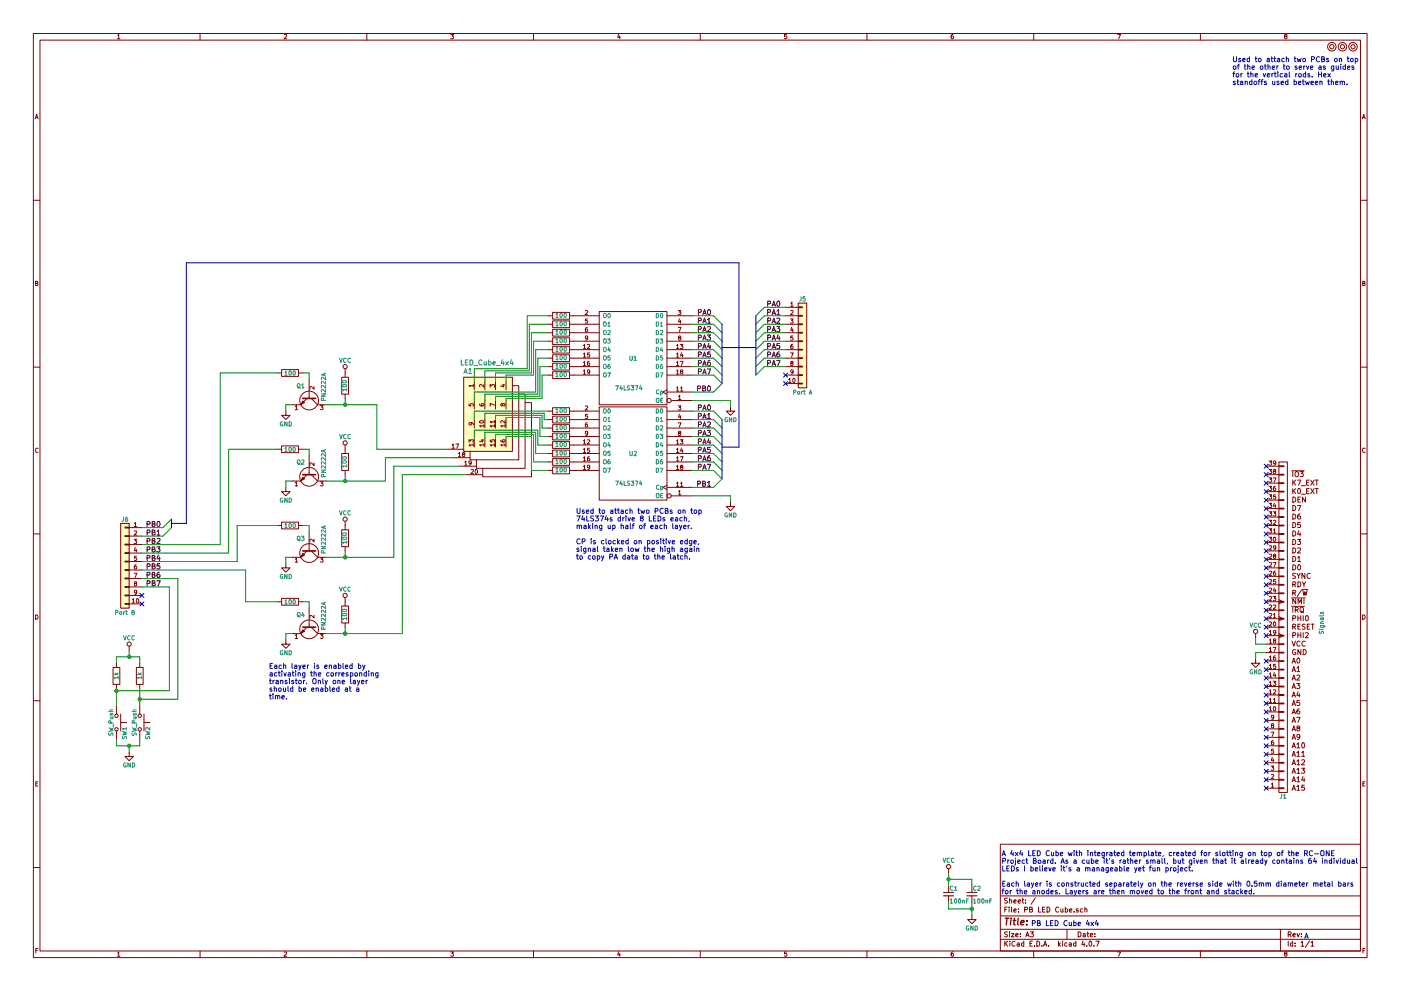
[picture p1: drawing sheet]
<svg xmlns="http://www.w3.org/2000/svg" width="420mm" height="297mm" viewBox="0 0 420 297" stroke-linecap="round" stroke-linejoin="round" font-family="sans-serif">
<g fill="none" stroke="#840000" stroke-width=".3">
<path d="M10 10h400v277h-400zM12 12h396v273.1h-396zM35.3 10.7l.3-.4v1.3M35.3 11.6h.7M60 10v2M85.2 10.4l.5-.1 .3 .4-.8 .9h.8M110 10v2M135.2 10.3h.8l-.4 .5 .4 .3-.1 .4h-.7M160 10v2M185.5 10.2l-.3 1h.8M185.9 10.8v.8M210 10v2"/>
<path d="M235.9 10.3h-.6v.6h.6l.1 .5-.3 .2-.4-.1M260 10v2M285.9 10.3l-.6 .3-.1 .8 .3 .2 .4-.1v-.6l-.4-.1-.3 .3M310 10v2M335.2 10.3h.8l-.5 1.3M360 10v2M385.5 10.9l-.3-.3 .3-.3 .4 .1v.4a.5 .5 0 0 0-.5 .2 .5 .5 0 0 0 0 .5l.3 .1 .3-.2-.3-.5M10.6 35.6l.4-1.3 .4 1.3M10.7 35.2h.6M408.6 35.6l.4-1.3 .4 1.3M408.7 35.2h.6M10 60h2"/>
<path d="M408 60h2M10.7 84.9l.5-.1 .1-.4-.6-.1v1.3h.5l.2-.4-.3-.3M164.5 94.7h1.2M164.5 97.2h1.2M164.5 99.7h1.2M165.7 93.6h5.1v2.1h-5.1zM165.7 96.2h5.1v2h-5.1zM165.7 98.7h5.1v2h-5.1zM170.8 94.7h8.9M170.8 97.2h8.9M170.8 99.7h8.9M175.5 93.2l.5-.1 .3 .3-.8 .9h.8"/>
<path d="M176.1 98.2l-.5 .3-.1 .7 .3 .2 .4-.1-.1-.6-.3-.1-.3 .3M176.2 95.6h-.6l-.1 .6h.7v.6h-.7M179.7 93.4h20.3v27.9h-20.3zM200 94.7h7.6M200 97.2h7.6M200 99.7h7.6M203.4 93.1h.8l-.4 .5 .3 .1v.5h-.7M203.4 98.2h.8l-.5 1.2M203.8 95.5l-.3 1h.7M204.1 96v.9M235.6 92.1h3.8M235.6 94.7h3.8"/>
<path d="M235.6 97.2h3.8M235.6 99.7h3.8M237.1 95.6h.7l-.4 .5 .4 .1v.6h-.7M237.1 90.9l.4-.4v1.3M237.1 93.2l.5-.1 .2 .3-.7 .9h.7M237.1 91.8h.7M237.4 98.1l-.3 .9h.8M237.7 98.6v.8M239.4 90.8h2.5v25.4h-2.5zM239.4 99.6h1.3v.3h-1.3zM239.4 97.1h1.3v.2h-1.3zM239.4 94.5h1.3v.3h-1.3z"/>
<path d="M239.4 92h1.3v.2h-1.3zM408.7 84.9l.5-.1 .1-.4-.6-.1v1.3h.5l.2-.4-.3-.3M10 110h2M83.2 111.8h1.3M84.5 110.8h5v2h-5zM89.5 111.8h1.3M92.1 119.4l-1.9 1.9h-2.6M92.7 113.7v5.7M93.3 119.4l1.9 1.9h2.6M94.2 115.9v.8l-.9-.8-.4 .2 .1 .5M102.5 113.1h2v5h-2zM103.5 110.5v2.6"/>
<path d="M103.5 118.1v1.3M139.1 113.1h14.6v22.2h-14.6zM139.1 113.1h.1M141.9 115.6h-1.2l.3 .4M141.9 115.3v.7M142.2 114.3v2.6M145.1 115.3v.7l-.9-.7-.4 .2 .1 .5M145.4 114.3v2.6M147 116v-.7l.5 .4 .1-.4h.6v.7M148.6 114.3v2.6M150.6 115.4h.9M151 115.2v.8l-.9-.3"/>
<path d="M151.8 114.3v2.6M153.7 115.6h1.9v22.2h-14.6v-2.5M155.6 118.1h1.9v22.3h-14.6v-2.6M164.5 102.3h1.2M164.5 104.8h1.2M164.5 107.4h1.2M164.5 109.9h1.2M164.5 112.4h1.2M165.7 101.3h5.1v2h-5.1zM165.7 103.8h5.1v2h-5.1zM165.7 106.3h5.1v2.1h-5.1zM165.7 108.9h5.1v2h-5.1z"/>
<path d="M165.7 111.4h5.1v2h-5.1zM170.8 102.3h8.9M170.8 104.8h8.9M170.8 107.4h8.9M170.8 109.9h8.9M170.8 112.4h8.9M174.9 103.6l.4-.4v1.3M174.9 106.1l.4-.3v1.2M174.9 108.7l.4-.4v1.3M174.9 111.2l.4-.3v1.2M174.9 104.5h.7M174.9 107h.7"/>
<path d="M174.9 109.6h.7M174.9 112.1h.7M176.1 103.3l.5-.1 .3 .4-.8 .9h.8M176.3 101.2l-.3 .3-.4-.1v-.6l.4-.1 .3 .2-.1 .8-.6 .3M176.7 108.3l-.5 .3-.1 .7 .3 .3 .4-.1-.1-.6-.3-.1-.3 .2M176.8 105.8h-.6l-.1 .6h.7v.5h-.7M176.9 111.4l-.3 .2h-.3l-.1-.6 .4-.1 .3 .2-.1 .7-.5 .3M200 116.9l-1.2 .6 1.2 .6M200 102.3h7.6M200 104.8h7.6M200 107.4h7.6M200 109.9h7.6"/>
<path d="M200 112.4h7.6M200 117.5h7.6M202.9 116.3l.3-.4v1.3M202.9 103.6l.3-.4v1.3M202.9 106.1l.3-.3v1.2M202.9 108.7l.3-.4v1.3M202.9 111.2l.3-.3v1.2M202.9 117.2h.7M202.9 104.5h.7M202.9 107h.7M202.9 109.6h.7M202.9 112.1h.7"/>
<path d="M203.5 118.8l.3-.3v1.2M203.5 119.7h.7M203.7 101.2l-.2-.2 .2-.3 .4 .1v.3a.52 .52 0 0 0-.5 .2 .52 .52 0 0 0-.1 .5h.6l-.1-.6M204 103.2h.8l-.4 .5 .3 .1v.6h-.7M204 108.3h.9l-.6 1.3M204.1 116.3l.3-.4v1.3M204.1 117.2h.7M204.3 111.4l-.2-.2 .2-.3 .4 .1v.3a.52 .52 0 0 0-.5 .1 .52 .52 0 0 0-.1 .6h.6l-.1-.6M204.4 105.7l-.3 .9h.8M204.7 106.2v.8M235.6 102.3h3.8M235.6 104.8h3.8"/>
<path d="M235.6 107.4h3.8M235.6 109.9h3.8M235.6 112.4h3.8M235.6 115h3.8M236.5 113.8l.4-.4v1.3M236.5 114.7h.7M237.1 105.8h.8l-.5 1.2M237.4 108.9l-.3-.3 .3-.3 .4 .1v.3a.52 .52 0 0 0-.6 .2 .52 .52 0 0 0 0 .6h.6l-.2-.6M237.7 103.2l-.5 .3-.1 .8 .3 .2 .4-.1-.1-.6-.3-.1-.3 .2M237.8 100.7h-.6l-.1 .6h.7v.5h-.7M237.8 111.4l-.2 .2h-.4v-.6l.4-.1 .2 .2v.7l-.6 .3M237.8 113.5l.2-.1a.61 .61 0 0 1 .5 .6 .61 .61 0 0 1-.6 .6z"/>
<path d="M239.4 114.8h1.3v.3h-1.3zM239.4 112.3h1.3v.3h-1.3zM239.4 109.8h1.3v.2h-1.3zM239.4 107.2h1.3v.3h-1.3zM239.4 104.7h1.3v.2h-1.3zM239.4 102.1h1.3v.3h-1.3zM408 110h2M11.4 134.4a.58 .58 0 0 0-.8 .6 .58 .58 0 0 0 .8 .5M83.2 134.7h1.3M84.5 133.6h5v2.1h-5zM85.7 123.2v1.3h1.3l-1.3 1.3-1.2-1.3h1.2M88.5 121.9l.4-.4v1.3"/>
<path d="M88.5 122.8h.8M89.5 134.7h1.3M90.8 120.7l-.5 .5M92.7 136.6v5.7M94.2 138.7v.8l-.9-.8-.4 .3 .1 .5M96.1 121.5h.8l-.5 .5 .4 .1v.6h-.7M102.5 135.9h2v5.1h-2zM103.5 133.4v2.5M134 134.7h5.1M135.6 133.4l.3-.3v1.3M135.6 134.4h.7M135.9 137.2h5.1"/>
<path d="M136.7 133.1h.8l-.5 1.3M137.5 136l.3-.4v1.3M137.5 136.9h.7M137.8 139.7h5.1M138.9 136.2l-.2-.3 .2-.3 .4 .1v.3a.52 .52 0 0 0-.5 .2 .52 .52 0 0 0-.1 .6h.6l-.1-.6M139.4 138.5l.3-.3v1.2M139.4 139.4h.7M140.7 121v.6l.5 .1v-.7h.6v.7M140.7 132.6v-.8l.4 .4 .1-.4h.6v.8M141.2 126.7l.3 .2-.1 .4h-.6l-.1-.4 .2-.2h.7l.3 .6M141.3 138.7l-.2 .2h-.4l-.1-.6 .5-.1 .2 .2-.1 .7-.5 .3M141.9 133.4h-1.2l.3 .3"/>
<path d="M141.9 133v.7M142.2 120.1v2.5M142.2 125.8v2.5M142.2 131.5v2.5M143.8 121.1l.3 .5 .8 .1 .2-.3-.1-.4-.6 .1-.1 .3 .3 .3M143.9 126.2a.76 .76 0 0 1 1.2 .3 .66 .66 0 0 1-.7 .3 .66 .66 0 0 1-.5-.6zM144.2 131.9h.9M144.7 131.7v.8l-.9-.3M145.1 127.6h-1.3l.4 .4M145.1 133.4h-1.3l.4 .3M145.1 127.3v.7M145.1 133v.7"/>
<path d="M145.4 120.1v2.5M145.4 125.8v2.5M145.4 131.5v2.5M147 131.8v.6l.6 .1v-.7h.6v.7M148.3 121.4l-1.3-.5v.9M148.3 127.6h-1.3l.4 .4M148.3 126.4h-1.3l.4 .4M148.3 133.4h-1.3l.4 .3M148.3 126.1v.7M148.3 127.3v.7M148.3 133v.7M148.6 120.1v2.5"/>
<path d="M148.6 125.8v2.5M148.6 131.5v2.5M150.2 131.9l.3 .5 .7 .1 .3-.2-.2-.5-.6 .1v.4l.2 .2M150.7 121.2l.6-.2v.6a.52 .52 0 0 1-.5 0 .52 .52 0 0 1-.2-.6h-.3l-.1 .4 .2 .3 .3-.3M151.5 127.6h-1.3l.3 .4M151.5 126.1v.8l-1-.8-.3 .2 .1 .5M151.5 133.4h-1.3l.3 .3M151.5 127.3v.7M151.5 133v.7M151.8 120.1v2.5M151.8 125.8v2.5M151.8 131.5v2.5"/>
<path d="M157.5 120.7h1.9v22.2h-14.6v-2.5M164.5 123.2h1.2M164.5 125.8h1.2M164.5 128.3h1.2M164.5 130.8h1.2M164.5 133.4h1.2M164.5 135.9h1.2M164.5 138.5h1.2M165.7 122.2h5.1v2h-5.1zM165.7 124.8h5.1v2h-5.1zM165.7 127.3h5.1v2h-5.1zM165.7 129.8h5.1v2.1h-5.1z"/>
<path d="M165.7 132.4h5.1v2h-5.1zM165.7 134.9h5.1v2h-5.1zM165.7 137.5h5.1v2h-5.1zM165.7 140h5.1v2h-5.1zM170.8 123.2h8.9M170.8 125.8h8.9M170.8 128.3h8.9M170.8 130.8h8.9M170.8 133.4h8.9M170.8 135.9h8.9M170.8 138.5h8.9M174.9 132.2l.4-.4v1.3"/>
<path d="M174.9 134.7l.4-.3v1.2M174.9 137.2l.4-.3v1.3M174.9 139.8l.4-.4v1.3M174.9 133.1h.7M174.9 135.6h.7M174.9 138.2h.7M175.5 121.8l.5-.1 .3 .3-.8 .9h.8M176.1 126.7l-.5 .3-.1 .7 .3 .3 .4-.1-.1-.6-.3-.1-.3 .2M176.1 131.9l.5-.1 .3 .4-.8 .9h.8M176.2 124.2h-.6l-.1 .6h.7v.5h-.7M176.3 129.8l-.3 .3-.4-.1v-.6l.4-.1 .3 .2-.1 .7-.6 .3M176.7 136.9l-.5 .3-.1 .7 .3 .3 .4-.2-.1-.6h-.3l-.3 .2"/>
<path d="M176.8 134.4h-.6l-.1 .5h.7v.6h-.7M176.9 140l-.3 .2-.3-.1-.1-.6 .4-.1 .3 .3-.1 .7-.5 .3M179.7 122h20.3v27.9h-20.3zM200 123.2h7.6M200 125.8h7.6M200 128.3h7.6M200 130.8h7.6M200 133.4h7.6M200 135.9h7.6M200 138.5h7.6M201.3 120.1h6.3M202.9 132.2l.3-.4v1.3"/>
<path d="M202.9 134.7l.3-.3v1.2M202.9 137.2l.3-.3v1.3M202.9 139.8l.3-.4v1.3M202.9 133.1h.7M202.9 135.6h.7M202.9 138.2h.7M203.4 121.7h.8l-.4 .4 .3 .1v.6h-.7M203.4 126.7h.8l-.5 1.3M203.7 129.8l-.2-.2 .2-.3 .4 .1v.3a.52 .52 0 0 0-.5 .1 .52 .52 0 0 0-.1 .6h.6l-.1-.6M203.8 124.1l-.3 .9h.7M204 131.8h.8l-.4 .5 .3 .1v.6h-.7M204 136.9h.9l-.6 1.3"/>
<path d="M204.1 124.6v.9M204.3 140l-.2-.3 .2-.3 .4 .1v.3a.52 .52 0 0 0-.5 .2 .52 .52 0 0 0-.1 .6h.6l-.1-.6M204.4 134.3l-.3 .9h.8M204.7 134.8v.8M219.1 122v1.2h1.2l-1.2 1.3-1.3-1.3h1.3M379.7 139.7h3.8M380.6 138.2h.8l-.5 .4 .4 .1v.6h-.7M382.6 138.7l-.2 .2h-.4l-.1-.6 .5-.1 .2 .2-.1 .7-.5 .3M383.5 138.5h2.6v99h-2.6zM383.5 139.6h1.6v.3h-1.6zM409.4 134.4a.58 .58 0 0 0-.8 .6 .58 .58 0 0 0 .8 .5M36.2 156.9h2.5v25.4h-2.5z"/>
<path d="M37.5 158h1.2v.3h-1.2zM38.7 158.2h3.8M40.3 156.9l.3-.3v1.2M40.3 159.2l.5-.1 .2 .4-.8 .9h.8M40.3 157.8h.7M83.2 157.5h1.3M84.5 156.5h5v2h-5zM85.7 146.1v1.3h1.3l-1.3 1.2-1.2-1.2h1.2M88.5 144.7l.4-.3v1.3M88.5 145.7h.8M89.5 157.5h1.3M90.8 143.5l-.5 .6"/>
<path d="M92.1 142.3l-1.9 1.9h-2.6M92.7 159.4v5.7M93.3 142.3l1.9 1.9h2.6M96.1 144.4h.8l-.5 .5 .4 .1v.5h-.7M102.5 158.8h2v5.1h-2zM103.5 141v1.3M103.5 156.2v2.6M139.7 142.3h5.1M141.3 140.8l.5-.1 .2 .4-.8 .9h.8M142.6 140.8l.2-.1a.61 .61 0 0 1 .4 .6 .61 .61 0 0 1-.5 .6zM164.5 141h1.2M170.8 141h8.9"/>
<path d="M174.9 140.7h.7M200 145.5l-1.2 .6 1.2 .6M200 146.1h7.6M200 141h7.6M201.3 148.6h6.3M202.9 144.9l.3-.4v1.3M202.9 145.8h.7M202.9 140.7h.7M203.5 147.4l.3-.3v1.2M203.5 148.3h.7M204.1 144.9l.3-.4v1.3M204.1 145.8h.7"/>
<path d="M219.1 150.5v1.3h1.2l-1.2 1.3-1.3-1.3h1.3M379.7 157.5h3.8M379.7 155h3.8M379.7 152.4h3.8M379.7 149.9h3.8M379.7 147.4h3.8M379.7 144.8h3.8M379.7 142.3h3.8M380.6 158.5h.8l-.5 .5 .4 .1v.5h-.7M380.6 155.9h.8l-.5 .5 .4 .1v.6h-.7M380.6 153.4h.8l-.5 .5 .4 .1v.5h-.7M380.6 150.9h.8l-.5 .4 .4 .1v.6h-.7"/>
<path d="M380.6 148.3h.8l-.5 .5 .4 .1v.6h-.7M380.6 145.8h.8l-.5 .5 .4 .1v.5h-.7M380.6 143.2h.8l-.5 .5 .4 .1v.6h-.7M380.6 140.7h.8l-.5 .5 .4 .1v.5h-.7M381.8 153.4h.8l-.4 .5 .3 .1v.5h-.7M381.8 143.2h.9l-.6 1.3M381.9 158.8l.3-.3v1.3M381.9 156l.5-.1 .2 .4-.8 .9h.8M381.9 159.8h.7M382.1 141.2l-.2-.2 .2-.3 .4 .1v.3a.52 .52 0 0 0-.5 .2 .52 .52 0 0 0-.1 .5h.6l-.1-.6M382.2 150.8l-.3 .9h.8M382.5 145.8l-.6 .3v.7l.2 .3 .4-.2v-.6h-.4l-.2 .2"/>
<path d="M382.5 151.3v.8M382.5 148.3h-.6v.6h.6v.6h-.6M383.5 142.1h1.6v.3h-1.6zM383.5 144.7h1.6v.2h-1.6zM383.5 147.2h1.6v.3h-1.6zM383.5 149.8h1.6v.2h-1.6zM383.5 152.3h1.6v.3h-1.6zM383.5 154.8h1.6v.3h-1.6zM383.5 157.4h1.6v.2h-1.6zM383.5 159.9h1.6v.3h-1.6zM387.3 141.1h3.8M387.7 159.1a.77 .77 0 0 1 .9 .8 .77 .77 0 0 1-.9 .8z"/>
<path d="M387.7 156.6a.77 .77 0 0 1 .9 .8 .77 .77 0 0 1-.9 .7zM387.7 154.1a.77 .77 0 0 1 .9 .7 .77 .77 0 0 1-.9 .8zM387.7 151.5a.77 .77 0 0 1 .9 .8 .77 .77 0 0 1-.9 .7zM387.7 149a.77 .77 0 0 1 .9 .7 .77 .77 0 0 1-.9 .8zM387.7 141.4v1.5M387.7 143.9v1.5M387.7 146.4v1.6M387.9 147.1l.7 .9M387.9 144.6l.7 .8M388.4 141.6l.3-.2 .6 .2-.1 1.2-.8-.1zM388.6 146.4l-.9 .9M388.6 143.9l-.9 .9"/>
<path d="M389.1 151.5h1l-.6 1.5M389.1 143.9h1l-.6 1.5M389.2 149.7h.5M389.3 146.6l.2-.2a.74 .74 0 0 1 .6 .8 .74 .74 0 0 1-.7 .7l-.2-.5zM389.5 159.1l-.3 1.1h.9M389.9 154.1l-.7 .3v.9l.3 .3 .5-.2-.1-.7-.4-.1-.3 .3M389.9 159.7v1M389.9 141.4h1l-.6 .5 .6 .3-.1 .5-.2 .2-.7-.2M390 156.6h-.8v.7h.7l.1 .5-.3 .3-.5-.1M390 149h-.8v1.5h.8M390.3 148.1h1.2M390.3 145.6h1.2"/>
<path d="M391.5 149v1.5l-.9-1.5v1.5M391.8 147.2h.6M391.8 144.6h.6M392.6 146.4h-.8v1.6h.8M392.6 143.9h-.8v1.5h.8M393.1 146.4l1 1.6M393.1 143.9l1 1.5M394.1 146.4l-1 1.6M394.1 143.9l-1 1.5M394.5 146.4h.8M394.5 143.9h.8M394.9 143.9v1.5"/>
<path d="M394.9 146.4v1.6M10 160h2M37.5 178.3h1.2v.3h-1.2zM37.5 175.8h1.2v.3h-1.2zM37.5 173.3h1.2v.2h-1.2zM37.5 170.7h1.2v.3h-1.2zM37.5 168.2h1.2v.2h-1.2zM37.5 165.6h1.2v.3h-1.2zM37.5 163.1h1.2v.3h-1.2zM37.5 160.6h1.2v.2h-1.2zM38.7 168.3h3.8M38.7 160.7h3.8"/>
<path d="M38.7 163.2h3.8M38.7 165.8h3.8M38.7 170.9h3.8M38.7 173.4h3.8M38.7 175.9h3.8M38.7 178.5h3.8M39.7 179.8l.3-.4v1.3M40.2 161.7h.8l-.4 .4 .3 .1v.6h-.7M40.2 171.8h.8l-.5 1.3M40.5 174.9l-.2-.2 .2-.3 .4 .1v.3a.52 .52 0 0 0-.5 .1 .52 .52 0 0 0-.1 .6h.6l-.1-.6M40.6 164.1l-.3 .9h.7M40.9 169.3l-.6 .3v.7l.2 .2 .4-.1v-.6h-.4l-.2 .2"/>
<path d="M40.9 164.6v.9M40.9 166.7h-.6v.6h.6v.6h-.6M41 177.4l-.2 .3-.4-.1-.1-.6 .5-.1 .2 .2-.1 .8-.5 .3M41 179.5l.2-.1a.61 .61 0 0 1 .4 .7 .61 .61 0 0 1-.5 .5zM84.5 179.4h5v2h-5zM85.7 168.9v1.3h1.3l-1.3 1.3-1.2-1.3h1.2M88.5 167.6l.4-.4v1.3M88.5 168.5h.8M90.8 166.4l-.5 .5M92.1 165.1l-1.9 1.9h-2.6M93.3 165.1l1.9 1.9h2.6M94.2 161.6v.8l-.9-.8-.4 .2 .1 .5"/>
<path d="M96.1 167.2h.8l-.5 .5 .4 .1v.6h-.7M103.5 163.9v1.2M103.5 179.1v2.5M379.7 162.6h3.8M379.7 160.1h3.8M379.7 177.8h3.8M379.7 175.3h3.8M379.7 172.8h3.8M379.7 170.2h3.8M379.7 167.7h3.8M379.7 165.1h3.8M380.6 161h.8l-.5 .5 .4 .1v.6h-.7"/>
<path d="M380.7 178.9l.5-.1 .2 .4-.8 .9h.8M380.7 176.4l.5-.1 .2 .3-.8 .9h.8M380.7 173.8l.5-.1 .2 .4-.8 .9h.8M380.7 171.3l.5-.1 .2 .3-.8 1h.8M380.7 168.7l.5-.1 .2 .4-.8 .9h.8M380.7 166.2l.5-.1 .2 .4-.8 .9h.8M380.7 163.7l.5-.1 .2 .3-.8 .9h.8M381.8 178.8h.8l-.4 .5 .3 .1v.5h-.7M381.8 168.6h.9l-.6 1.3M382 161.1l.2-.1a.61 .61 0 0 1 .4 .7 .61 .61 0 0 1-.5 .5zM382.1 166.6l-.2-.2 .2-.3 .4 .1v.3a.52 .52 0 0 0-.5 .2 .52 .52 0 0 0-.1 .5h.6l-.1-.6M382.2 176.2l-.3 .9h.8"/>
<path d="M382.5 171.2l-.6 .3v.7l.2 .3 .4-.2v-.6h-.4l-.2 .2M382.5 176.7v.8M382.5 173.7h-.6v.6h.6v.6h-.6M382.6 164.1l-.2 .2h-.4l-.1-.6 .5-.1 .2 .2-.1 .7-.5 .3M383.5 162.5h1.6v.2h-1.6zM383.5 165h1.6v.3h-1.6zM383.5 167.5h1.6v.3h-1.6zM383.5 170.1h1.6v.2h-1.6zM383.5 172.6h1.6v.3h-1.6zM383.5 175.2h1.6v.2h-1.6zM383.5 177.7h1.6v.3h-1.6zM383.5 179.7l1.3 .7-1.3 .6"/>
<path d="M387.3 179.2h4.1M387.7 169.3a.77 .77 0 0 1 .9 .8 .77 .77 0 0 1-.9 .7zM387.7 166.8a.77 .77 0 0 1 .9 .7 .77 .77 0 0 1-.9 .8zM387.7 164.2a.77 .77 0 0 1 .9 .8 .77 .77 0 0 1-.9 .7zM387.7 161.7a.77 .77 0 0 1 .9 .7 .77 .77 0 0 1-.9 .8zM387.7 177.7h.7l.1-.6-.8-.2v1.5M387.7 175.2l.7-.1 .1-.6-.8-.1v1.5M388.1 177.7l.5 .7M388.1 175.2l.5 .7M388.5 171.9l-.8 .1a.63 .63 0 0 0 .7 .8v.5h-.8M388.6 179.5v1.5l-.9-1.5v1.5M389 171.8l.5 .9 .5-.9"/>
<path d="M389.1 161.7h.9l-.5 .6 .5 .2v.6l-.3 .1-.6-.1M389.2 167.2l.4-.4v1.5M389.2 164.4l.5-.2 .3 .5-.9 1h.9M389.2 168.3h.8M389.2 174.4a.77 .77 0 0 1 .9 .7 .77 .77 0 0 1-.9 .8zM389.3 169.5l.2-.2a.74 .74 0 0 1 .6 .8 .74 .74 0 0 1-.7 .7l-.2-.6zM389.5 172.7v.7M390.3 176.8l-1.3 2M390.5 176.7h1.7M390.6 174.4l.5 .8 .5-.8M390.7 176.9l.4 1.5 .2-1 .3 1 .4-1.5M391.1 175.2v.7"/>
<path d="M391.1 179.5v1.5M391.3 171.8v1.6l-.9-1.6v1.6M392.9 172a.68 .68 0 0 0-.9 .6 .68 .68 0 0 0 .9 .6M408 160h2M10.7 184.3a.65 .65 0 0 1 .7 .7 .65 .65 0 0 1-.7 .6zM34.9 198.8v1.3M37.5 180.9h1.2v.2h-1.2zM38.7 181h3.8M38.7 193.7v1.3M39.7 180.7h.7M41.9 198.8v1.3M83.2 180.4h1.3"/>
<path d="M85.7 191.8v1.3h1.3l-1.3 1.2-1.2-1.2h1.2M88.5 190.5l.4-.4v1.3M88.5 191.4h.8M89.5 180.4h1.3M90.8 189.3l-.5 .5M92.1 188l-1.9 1.9h-2.6M92.7 182.3v5.7M93.3 188l1.9 1.9h2.6M94.2 184.5v.8l-.9-.8-.4 .2 .1 .5M96.1 190.1h.8l-.5 .5 .4 .1v.5h-.7M102.5 181.6h2v5.1h-2zM103.5 186.7v1.3"/>
<path d="M376.6 197.5v1.3h1.2l-1.2 1.3-1.3-1.3h1.3M376.6 189.9v1.3M379.7 188h3.8M379.7 185.5h3.8M379.7 182.9h3.8M379.7 180.4h3.8M379.7 198.2h3.8M379.7 195.6h3.8M379.7 193.1h3.8M379.7 190.5h3.8M380.7 186.5l.5-.1 .2 .4-.8 .9h.8M380.7 184l.5-.1 .2 .3-.8 1h.8"/>
<path d="M380.7 181.4l.5-.1 .2 .4-.8 .9h.8M380.7 199.5l.3-.4v1.3M380.7 196.9l.3-.3v1.3M380.7 194.4l.3-.4v1.3M380.7 191.9l.3-.4v1.3M380.7 189.3l.3-.3v1.2M380.7 197.9h.7M380.7 195.3h.7M380.7 192.8h.7M380.7 190.2h.7M381.8 194h.9l-.6 1.3M381.9 184.2l.3-.3v1.3"/>
<path d="M381.9 181.4l.5-.1 .2 .4-.8 .9h.8M381.9 185.2h.7M382 186.5l.2-.1a.61 .61 0 0 1 .4 .7 .61 .61 0 0 1-.5 .5zM382.1 192l-.2-.2 .2-.3 .4 .1v.3a.52 .52 0 0 0-.5 .2 .52 .52 0 0 0-.1 .5h.6l-.1-.6M382.5 196.6l-.6 .3v.7l.2 .3 .4-.2v-.6h-.4l-.2 .2M382.5 199.1h-.6v.6h.6v.6h-.6M382.6 189.5l-.2 .2h-.4l-.1-.6 .5-.1 .2 .2-.1 .7-.5 .3M383.5 180.2h1.6v.3h-1.6zM383.5 182.8h1.6v.2h-1.6zM383.5 185.3h1.6v.3h-1.6zM383.5 187.9h1.6v.2h-1.6zM383.5 190.4h1.6v.3h-1.6z"/>
<path d="M383.5 192.9h1.6v.3h-1.6zM383.5 195.5h1.6v.2h-1.6zM383.5 198h1.6v.3h-1.6zM383.5 184.8l1.3 .7-1.3 .6M383.5 189.9l1.3 .6-1.3 .7M387.3 181.7h3.9M387.5 198.8l.5-1.6 .5 1.6M387.5 192.2l.5 1.5 .5-1.5M387.6 198.3h.8M387.7 185.4l.7-.1 .1-.6-.8-.2v1.6M387.7 190.4h.7l.1-.6-.8-.2v1.5M387.7 187.9l.7-.1 .1-.6-.8-.1v1.5"/>
<path d="M387.7 182v1.5M388.1 187.9l.5 .7M388.4 182.8l.8-.1 .1-.5-.9-.2v1.5M388.5 194.8a.69 .69 0 0 0-.9 .7 .69 .69 0 0 0 1 .6v-.5h-.3M388.8 182.8l.5 .7M389.1 197.4l.2-.2a.74 .74 0 0 1 .5 .8 .74 .74 0 0 1-.6 .7l-.3-.5zM389.2 184.5v1.6M389.2 189.6v1.5M389.2 185.3h.9M389.2 190.4h.9M389.2 187.8h.5M389.3 181v-1.5l.5 1.1 .5-1.1v1.5"/>
<path d="M389.9 192.3a.68 .68 0 0 0-1 .6 .68 .68 0 0 0 1 .6M390 187.1h-.8v1.5h.8M390 182.2l.3-.2 .6 .2-.2 1.3-.7-.2zM390.1 194.7v1.5l-.9-1.5v1.5M390.1 184.5v1.6M390.1 189.6v1.5M390.2 183.2l.8 .5M390.8 194.7a.77 .77 0 0 1 .9 .8 .77 .77 0 0 1-.9 .7zM390.8 184.5v1.6M390.8 189.6v1.5M391.4 187.2h-.8a.63 .63 0 0 0 .7 .8v.5h-.8M391.4 192.3a.68 .68 0 0 0-1 .6 .68 .68 0 0 0 1 .6"/>
<path d="M391.5 189.8l.6-.2 .3 .5-1 1h1M391.6 184.7l.3-.2a.74 .74 0 0 1 .5 .8 .74 .74 0 0 1-.7 .7l-.2-.5zM392 187.8h.6M392.8 187.1h-.8v1.5h.8M393.2 187.1h.9M393.6 187.1v1.5M408.7 184.3a.65 .65 0 0 1 .7 .7 .65 .65 0 0 1-.7 .6zM10 210h2M33.9 200.1h2v5h-2zM34.9 205.1v1.3M34.9 211.5v2.5M34.9 219.1v2.6"/>
<path d="M36.2 216.6h1.8M36.2 214v5.1M40.9 200.1h2v5h-2zM41.9 205.1v1.3M41.9 211.5v2.5M41.9 219.1v2.6M43.2 216.6h1.8M43.2 214v5.1M379.7 218.5h3.8M379.7 215.9h3.8M379.7 213.4h3.8M379.7 210.9h3.8"/>
<path d="M379.7 208.3h3.8M379.7 205.8h3.8M379.7 203.2h3.8M379.7 200.7h3.8M380.7 212.2l.3-.4v1.3M380.7 209.6l.3-.3v1.3M380.7 207.1l.3-.4v1.3M380.7 204.6l.3-.4v1.3M380.7 202l.3-.3v1.2M380.7 213.1h.7M380.7 210.6h.7M380.7 208h.7"/>
<path d="M380.7 205.5h.7M380.7 202.9h.7M380.7 200.4h.7M381.2 219.4h.8l-.5 1.3M381.5 217.4l-.2-.2 .2-.3 .4 .1v.3a.52 .52 0 0 0-.5 .2 .52 .52 0 0 0-.1 .5h.6l-.1-.6M381.8 204.2h.8l-.4 .5 .3 .1v.5h-.7M381.9 209.6l.3-.3v1.3M381.9 206.8l.5-.1 .2 .4-.8 .9h.8M381.9 210.6h.7M382 214.9l-.2 .2h-.4l-.1-.6 .5-.1 .2 .2-.1 .7-.5 .3M382 211.9l.2-.1a.61 .61 0 0 1 .4 .7 .61 .61 0 0 1-.5 .5zM382.2 201.6l-.3 .9h.8"/>
<path d="M382.5 202.1v.8M383.5 200.6h1.6v.2h-1.6zM383.5 203.1h1.6v.3h-1.6zM383.5 205.6h1.6v.3h-1.6zM383.5 208.2h1.6v.2h-1.6zM383.5 210.7h1.6v.3h-1.6zM383.5 213.3h1.6v.2h-1.6zM383.5 215.8h1.6v.3h-1.6zM383.5 218.3h1.6v.3h-1.6zM387.5 201.3l.5-1.5 .5 1.5M387.5 203.8l.5-1.5 .5 1.5M387.5 206.4l.5-1.5 .5 1.5"/>
<path d="M387.5 208.9l.5-1.5 .5 1.5M387.5 211.5l.5-1.6 .5 1.6M387.5 214l.5-1.5 .5 1.5M387.5 216.5l.5-1.5 .5 1.5M387.5 219.1l.5-1.5 .5 1.5M387.6 200.9h.8M387.6 203.4h.8M387.6 206h.8M387.6 208.5h.8M387.6 211h.8M387.6 213.6h.8M387.6 216.1h.8"/>
<path d="M387.6 218.7h.8M388.9 204.9h.9l-.5 .5 .5 .3-.1 .5-.2 .2-.6-.2M388.9 215h1l-.7 1.5M388.9 200.2l.5-.4v1.5M388.9 202.5l.6-.2 .3 .5-.9 1h.9M388.9 201.3h.9M389.2 218.2l-.3-.3 .1-.2 .7-.1v.5l-.8 .4 .3 .6 .6-.3-.3-.6M389.3 207.3l-.4 1.1h1M389.7 212.5l-.7 .3-.1 .9 .3 .3 .5-.1v-.8h-.5l-.3 .2M389.7 207.9v1M389.7 209.9h-.7l-.1 .8 .8-.1 .1 .6-.3 .3-.6-.2M408 210h2"/>
<path d="M10.7 234.9h.5M11.3 234.3h-.6v1.3h.6M38.7 225.5v1.2h1.3l-1.3 1.3-1.2-1.3h1.2M379.7 236.3h3.8M379.7 233.7h3.8M379.7 231.2h3.8M379.7 228.6h3.8M379.7 226.1h3.8M379.7 223.6h3.8M379.7 221h3.8M381.2 229.6h.8l-.4 .5 .3 .1v.5h-.7M381.3 235l.3-.3v1.3"/>
<path d="M381.3 232.2l.5-.1 .2 .4-.8 .9h.8M381.3 236h.7M381.6 227l-.3 .9h.7M381.9 222l-.6 .3v.7l.2 .3 .4-.2v-.6h-.4l-.2 .2M381.9 227.5v.8M381.9 224.5h-.6v.6h.6v.6h-.6M383.5 220.9h1.6v.2h-1.6zM383.5 223.4h1.6v.3h-1.6zM383.5 226h1.6v.2h-1.6zM383.5 228.5h1.6v.3h-1.6zM383.5 231h1.6v.3h-1.6zM383.5 233.6h1.6v.2h-1.6z"/>
<path d="M383.5 236.1h1.6v.3h-1.6zM387.5 224.2l.5-1.6 .5 1.6M387.5 226.7l.5-1.5 .5 1.5M387.5 229.2l.5-1.5 .5 1.5M387.5 231.8l.5-1.5 .5 1.5M387.5 234.3l.5-1.5 .5 1.5M387.5 236.9l.5-1.6 .5 1.6M387.5 221.6l.5-1.5 .5 1.5M387.6 223.7h.8M387.6 226.3h.8M387.6 228.8h.8M387.6 231.4h.8"/>
<path d="M387.6 233.9h.8M387.6 236.4h.8M387.6 221.2h.8M388.9 223.1l.5-.5v1.6M388.9 225.6l.5-.4v1.5M388.9 228.2l.5-.5v1.5M388.9 230.7l.5-.4v1.5M388.9 233.2l.5-.4v1.5M388.9 235.8l.5-.5v1.6M388.9 224.2h.9M388.9 226.7h.9M388.9 229.2h.9"/>
<path d="M388.9 231.8h.9M388.9 234.3h.9M388.9 236.9h.9M389.8 220.8l-.3 .2-.6-.2 .1-.5 .5-.2a.96 .96 0 0 1-.1 1.5h-.3M390.3 230.3h1l-.5 .5 .5 .3-.1 .5-.2 .2-.7-.2M390.4 225.6l.4-.4v1.5M390.4 227.9l.6-.2 .3 .5-1 1h1M390.4 226.7h.9M390.5 222.8l.3-.2a.74 .74 0 0 1 .5 .8 .74 .74 0 0 1-.7 .7l-.2-.5zM390.8 232.7l-.4 1.1h.9M391.1 233.3v1M391.2 235.3h-.8v.8l.7-.1 .2 .6-.3 .3-.6-.2"/>
<path d="M408.7 234.9h.4M409.3 234.3h-.6v1.3h.6M300 253h108v32.1h-108zM10 260h2M283 267.5h3M284.5 260.4v1.3M284.5 265.5v2M284.5 268.5v2M289.9 267.5h3.1M291.5 274.4v1.2h1.2l-1.2 1.3-1.3-1.3h1.3M291.5 265.5v2M291.5 268.5v2"/>
<path d="M300 278.5h108M300 274.5h108M300 268.5h108M301.3 272.6h.6M302.1 271.9h-.8v1.5M302.1 279.4l-.8 .1a.64 .64 0 0 0 .8 .7l-.1 .5h-.7M302.1 269.3l-.8 .1a.64 .64 0 0 0 .8 .7l-.1 .5h-.7M302.6 271.9v.1M302.6 272.4v1M302.8 279.3v.2M302.8 269.8h.6v.9M302.8 269.2v1.5"/>
<path d="M302.8 279.8v1M303.3 279.8h.8l-.8 1h.8M303.4 271.9v1.3l.2 .2M304 270.2l.7-.1v-.3l-.4-.1-.3 .2 .1 .7h.6M304.1 272.9l.7-.1-.1-.3-.4-.1-.2 .2v.7h.6M305.3 270.2l.7-.1v-.3l-.4-.1-.3 .2 .1 .7h.6M305.4 273.3v.1M305.4 272.5v.1M306 279.9v.1M306.5 269.7h.6M306.7 269.2v1.3l.4 .2M307.3 272.7l.7-.1 .1-.6-.8-.1v1.5"/>
<path d="M307.6 270.6v.1M307.6 269.8v.1M308.8 272.6l.7-.1v-.5l-.7-.1v1.5h.6l.3-.5-.4-.3M309 279.3h.9l-.5 .6 .5 .1v.7h-.9M310.5 269.1l-1.3 2M311.4 271.9v1.5h.7M312.6 272.6h.6M313.4 271.9h-.8v1.5h.8M314 271.9a.76 .76 0 0 1 .9 .7 .76 .76 0 0 1-.9 .8zM317.5 272a.67 .67 0 0 0-1 .7 .67 .67 0 0 0 1 .6M318.1 272.4l.1 .9h.6M318.8 272.4v1"/>
<path d="M319.5 272.5l.4-.1 .3 .3-.1 .6h-.6M319.5 271.9v1.5M320 278.5v3M320.8 272.9l.7-.1-.1-.3-.4-.1-.2 .2v.7h.6M322.1 273.3v.1M323.3 279.3a.76 .76 0 0 1 .9 .8 .76 .76 0 0 1-.9 .7zM323.3 272.5l-.3-.1-.2 .2v.2l.5 .2v.3h-.5M324.7 272.5l-.4-.1-.3 .3 .1 .6h.6M324.8 279.9h.6l.1 .9M325.3 272.5h.6l.1 .9M325.3 271.9v1.5M326 279.8h.5"/>
<path d="M326.2 279.3v1.3l.3 .2M328.3 279.9v.1M384 278.5v6.6M389 279.8l.3 1 .4-1M390.3 279.9v.1M408 260h2M10.7 284.9h.5M11.4 284.3h-.7v1.3M35.3 285.7l.3-.4v1.3M35.3 286.6h.7M60 285.1v1.9M85.2 285.4l.5-.1 .3 .4-.8 .9h.8"/>
<path d="M110 285.1v1.9M135.2 285.3h.8l-.4 .5 .4 .3-.1 .4h-.7M160 285.1v1.9M185.5 285.3l-.3 .9h.8M185.9 285.8v.8M210 285.1v1.9M235.9 285.3h-.6v.6h.6l.1 .5-.3 .2-.4-.1M260 285.1v1.9M285.9 285.3l-.6 .3-.1 .8 .3 .2 .4-.1v-.6l-.4-.1-.3 .3M300 281.5h108M301.3 282.1v1.5M301.5 282.7l.7 .9"/>
<path d="M302.2 282.1l-.9 .9M302.8 282.1v.2M302.8 282.6v1M304.4 282.3a.67 .67 0 0 0-.9 .6 .67 .67 0 0 0 .9 .6M304.6 280.3l.7-.1v-.3l-.4-.1-.3 .2 .1 .7h.6M305.1 282.7h.5l.1 .9M305.7 283l-.7 .2 .2 .4 .5-.1M306 280.7v.1M307 282.7l-.4-.1-.3 .3 .1 .6h.6M307 282.1v1.5M307.6 280.8l.5-1.5 .5 1.5M307.8 280.4h.7"/>
<path d="M308.9 282.8h.5M309.6 282.1h-.7v1.5h.7M310 285.1v1.9M310.2 283.5v.1M310.9 282.1a.76 .76 0 0 1 .9 .8 .76 .76 0 0 1-.9 .7zM312.4 283.5v.1M313 283.6l.4-1.5 .5 1.5M313.1 283.2h.7M314.5 283.5v.1M317.4 282.1v1.5M317.6 283l.4 .6M318 282.6l-.6 .6"/>
<path d="M318.7 282.1v.2M318.7 282.6v1M320 282.7l-.4-.1-.3 .3 .1 .6h.6M320.7 282.7h.6v.9M321.3 283l-.7 .2 .2 .4 .5-.1M322.7 282.7l-.5-.1-.3 .3 .1 .6h.7M322.7 282.1v1.5M324.8 282l-.4 1.1h1M325.1 282.6v1M325.5 280.2l-.7 .3 .2 .3 .5-.1M325.9 283.5v.1M326.7 282.3l.2-.2a.72 .72 0 0 1 .6 .8 .72 .72 0 0 1-.7 .6l-.2-.5z"/>
<path d="M327 280.3l.7-.1-.1-.3-.4-.1-.2 .2 .1 .7h.5M328.1 283.5v.1M328.3 280.7v.1M328.6 282.1h1l-.6 1.5M335.2 285.3h.8l-.5 1.3M360 285.1v1.9M385.5 285.9l-.3-.3 .3-.3 .4 .1v.4a.5 .5 0 0 0-.5 .2 .5 .5 0 0 0 0 .5l.3 .1 .3-.2-.3-.5M386.3 280.1l.7-.1 .1-.5-.8-.2v1.5M386.3 282.1v1.5M386.7 280.1l.5 .7M387.7 282.7l-.5-.1-.2 .3v.6h.7M387.7 282.1v1.5"/>
<path d="M387.8 280.3l.7-.1-.1-.3-.4-.1-.2 .2v.7h.6M388.4 283.5v.1M388.4 282.7v.1M390.2 282.5l.4-.4v1.5M390.2 283.6h.8M390.3 280.7v.1M392.7 282l-1.2 2M393.2 282.5l.4-.4v1.5M393.2 283.6h.8M408.7 284.9h.5M409.3 284.3h-.6v1.3"/>
<circle cx="399.4" cy="14" r=".63"/>
<circle cx="399.4" cy="14" r="1.27"/>
<circle cx="402.6" cy="14" r=".63"/>
<circle cx="402.6" cy="14" r="1.27"/>
<circle cx="405.8" cy="14" r=".63"/>
<circle cx="405.8" cy="14" r="1.27"/>
<circle cx="103.5" cy="109.9" r=".63"/>
<circle cx="92.7" cy="120.1" r="2.82"/>
<circle cx="103.5" cy="132.8" r=".63"/>
<circle cx="200.7" cy="120.1" r=".63"/>
<circle cx="92.7" cy="142.9" r="2.82"/>
<circle cx="103.5" cy="155.6" r=".63"/>
<circle cx="200.7" cy="148.6" r=".63"/>
<circle cx="92.7" cy="165.8" r="2.82"/>
<circle cx="103.5" cy="178.5" r=".63"/>
<circle cx="38.7" cy="193.1" r=".63"/>
<circle cx="92.7" cy="188.6" r="2.82"/>
<circle cx="376.6" cy="189.3" r=".63"/>
<circle cx="34.9" cy="218.6" r=".51"/>
<circle cx="34.9" cy="214.5" r=".51"/>
<circle cx="41.9" cy="214.5" r=".51"/>
<circle cx="41.9" cy="218.6" r=".51"/>
<circle cx="284.5" cy="259.8" r=".63"/>
</g>
<path d="M301.4 275.2h1.2M302 275.2l-.2 2M303.2 275.9l-.2 1.3M303.3 275.2l-.1 .2M303.9 275.9h.7M304.2 275.2l-.2 1.7 .5 .3M305.4 275.2l-.2 1.7 .2 .3M306.1 276.6l1-.2v-.4l-.6-.1-.3 .3v.9h.7M307.9 277v.2M308.1 276l-.1 .2" fill="none" stroke="#840000" stroke-width=".41"/>
<g fill="none" stroke="#0000c2" stroke-width=".3">
<path d="M369.9 17v1.2l.3 .3 .6-.3v-1.2M370 19.8h.4l.3 .3v.4l-.3 .3-.6-.3zM371.1 19.8h.6M371.7 19.3l-.4 .2v1.3M372 17.6l-.3-.1-.3 .2 .6 .4v.3h-.6M372.7 18l.7-.2v-.2l-.5-.1-.2 .2 .1 .7h.6M373.1 19.8h.6M373.3 19.3v1.3l.4 .2M374.2 19.9l.6-.1 .1 1M374.2 19.3v1.5M374.7 17.6l-.4-.1-.3 .3 .1 .6h.6M374.7 17v1.5"/>
<path d="M376.4 17.5h.6M376.6 17v1.3l.4 .2M377.5 17.6l.4-.1 .3 .3v.4l-.3 .3-.5-.3zM378.1 19.8h.4l.3 .3v.4l-.3 .3-.5-.3zM379.2 19.8h.6M379.4 19.3v1.3l.4 .2M380 17.6h.6l.1 .9M380.3 19.9l.5-.1 .1 1M380.3 19.3v1.5M380.7 17.8l-.8 .3 .3 .4 .5-.1M381.2 17.5h.6M381.4 17v1.3l.4 .2"/>
<path d="M382 17.5h.6M382.2 17v1.3l.4 .2M382.9 19.8v1M383.1 17.6h.6l.1 .9M383.4 19.8l-.5 .3M383.8 17.8l-.8 .3 .3 .4 .5-.1M384.8 19.8h.6M385 19.3v1.3l.4 .2M385.1 17.6l-.4-.1-.3 .3 .2 .6h.5M385.8 17.6h.6v.9M385.8 17v1.5M385.9 19.9l.2-.1 .5 .1-.1 .8-.6-.1z"/>
<path d="M388.1 17.5h.6M388.3 17v1.3l.4 .2M389 19.8h-.4l-.2 .2 .6 .4v.3h-.6M389.1 17.5l.2 1 .3-.7 .3 .7 .3-1M390.9 17.6l.3-.1 .3 .3v.4l-.3 .3-.5-.3zM391 19.8v1M391.4 19.8l-.4 .3M391.8 19.8l.4 1 .3-1M393.3 17.8l.8-.1v-.6l-.8-.1v1.5M395.6 19.8h.5l.1 1M395.7 17.1a.68 .68 0 0 0-.9 .6 .68 .68 0 0 0 .9 .7M396.4 17.7l.6-.1 .1-.5-.7-.1v1.5h.6l.3-.5-.4-.3"/>
<path d="M397.4 19.8h-.3l-.3 .2 .6 .4v.3h-.6M398.4 17.6l-.4-.1-.2 .2 .6 .4v.3h-.6M400 19.8v1.2l-.3 .3-.4-.1M400 19.8h-.4l-.3 .3 .1 .6h.6M400.3 17.6l.2-.1 .5 .1-.1 .8h-.6zM400.7 19.8l.1 .9 .6-.1M401.4 19.8v1M401.7 17.6h.6v.9M401.7 17.5v1M402.1 19.3v.1M402.1 19.8v1M403.5 19.8h-.5l-.3 .3 .2 .6h.6"/>
<path d="M403.5 19.3v1.5M404 17.5h.6M404.2 17v1.3l.4 .2M405.2 17.6l.3-.1 .3 .3v.4l-.3 .3-.5-.3zM406 19.8h-.4l-.2 .2 .6 .4v.3h-.6M406.5 17.6l.4-.1 .3 .3-.2 .6h-.5M406.5 17.5v1.5M369.7 22.1h.6M370.3 21.6l-.4 .2v1.3M370.4 24.4l-.3-.1-.3 .3 .6 .3v.4h-.6M370.9 22.1h.3l.3 .3v.4l-.3 .3-.5-.3zM371 24.3h.6"/>
<path d="M371.2 23.8v1.4l.4 .2M372 24.4h.6l.1 1M372.2 22.1v1M372.6 22.1l-.4 .3M372.7 24.7l-.7 .3 .2 .4 .5-.1M373.4 24.5l.6-.1 .1 1M373.4 24.3v1.1M374.1 22.1h.5M374.3 21.6v1.3l.3 .2M375.1 22.2l.6-.1 .1 1M375.1 21.6v1.5M375.4 24.4l-.4-.1-.3 .3 .2 .7h.5"/>
<path d="M375.4 23.8v1.6M375.5 20.3l.7-.2-.1-.3h-.4l-.2 .2 .1 .7h.5M376.2 24.4l.4-.1 .3 .3v.5l-.3 .3-.5-.3zM376.4 22.6l.8-.2-.1-.3h-.4l-.3 .2 .1 .7h.6M377.3 24.3h.6M377.9 23.8l-.4 .3v1.3M378.2 24.3h.6M378.8 23.8l-.4 .3v1.3M378.8 22.1l.4 1 .4-1M379.8 24.4l-.4-.1-.2 .3 .6 .3v.4h-.6M380.1 22.6l.7-.2-.1-.3h-.4l-.2 .2v.7h.6M381.4 22.1v1"/>
<path d="M381.6 20.3l.7-.2-.1-.3h-.4l-.2 .2v.7h.6M381.7 24.3v1l.6-.1M381.9 22.1l-.5 .3M382.2 22.1h.6M382.3 24.3v1.1M382.4 21.6v1.3l.4 .2M383.2 21.6v.1M383.2 22.1v1M383.5 24.4l-.3-.1-.2 .3 .5 .3v.4h-.5M384.2 24.9l.7-.2v-.3l-.5-.1-.2 .3 .1 .7h.6M384.6 22.1h-.4l-.3 .3 .1 .6h.6M385.3 22.1h.6v1"/>
<path d="M385.9 22.4l-.7 .3 .2 .4 .5-.1M386.2 24.4l-.4-.1-.3 .3 .1 .7h.6M386.2 23.8v1.6M386.6 21.6v1.3l.3 .2M388.1 24.4l.4-.1 .3 .3-.1 .7h-.6M388.1 23.8v1.6M388.6 22.1v1M389 22.1l-.4 .3M389.4 24.9l.7-.2v-.3l-.5-.1-.2 .3 .1 .7h.6M389.6 20.3l.7-.2v-.3h-.5l-.2 .2 .1 .7h.6M389.6 22.1h.4l.3 .3v.4l-.3 .3-.5-.3zM390.6 24.3h.6"/>
<path d="M390.8 23.8v1.4l.4 .2M391.5 24.3l.3 1.1 .3-.8 .3 .8 .3-1.1M391.6 22.1h-.5l-.3 .3 .2 .6h.6M391.6 21.6v1.5M392.8 22.1h-.4l-.2 .2 .6 .3v.4h-.6M393 20.3l.8-.2-.1-.3h-.5l-.2 .2 .1 .7h.6M393.2 24.9l.7-.2-.1-.3-.4-.1-.2 .3v.7h.6M393.5 22.9v.2M394.5 24.9l.7-.2-.1-.3-.4-.1-.2 .3v.7h.6M395.4 21.6v1.5M395.4 22.3h.9M395.8 24.5l.6-.1 .1 1"/>
<path d="M395.8 24.3v1.1M396.2 20.1l-.7 .3 .2 .4 .5-.1M396.3 21.6v1.5M397 22.6l.7-.2-.1-.3h-.4l-.2 .2v.7h.6M398.2 24.3h.6M398.2 22.1l.8 1M398.4 23.8v1.4l.4 .2M399 22.1l-.8 1M399.2 24.5l.6-.1 .1 1M399.2 23.8v1.6M400.5 24.9l.8-.2-.1-.3-.4-.1-.3 .3 .1 .7h.6M401.9 24.5l.6-.1 .1 1"/>
<path d="M401.9 24.3v1.1M402.6 24.6l.2-.3 .3 .1 .1 1M403.9 25.2v.2M404.1 20.3l.8-.2-.1-.3h-.5l-.2 .2 .1 .7h.6M172.9 154.6h1.1l-.7 1.6M173.1 152.4v1.2l.3 .3 .6-.3v-1.2M173.1 157.6l.6-.1v1M173.1 157.4v1.1M173.7 157.7l.3-.3 .3 .1 .1 1M174.8 154.6l-.4 1.1h1M175.1 157.5h.6l.1 1M175.2 152.9h-.4l-.2 .2 .6 .4v.3h-.6"/>
<path d="M175.2 155.2v1M175.8 157.8l-.8 .3 .3 .4 .5-.1M175.8 153.4l.8-.2-.1-.3h-.4l-.3 .2 .1 .7h.6M176 154.6v1.6h.7M176.5 156.9v1.6M176.6 157.9l.5 .6M177.1 157.4l-.6 .6M177.7 156.9v.2M177.7 157.4v1.1M177.9 152.9h-.5l-.3 .3 .2 .6h.6M177.9 152.4v1.5M178 154.7l-.8 .1a.63 .63 0 0 0 .8 .8l-.1 .5h-.8"/>
<path d="M178.5 157.6l.5-.1 .1 1M178.5 157.4v1.1M178.5 154.6h1l-.5 .6 .5 .3-.1 .5-.2 .2-.7-.2M179.6 152.9h.5M179.8 152.4v1.3l.3 .2M180 154.6h1l-.7 1.6M180.5 157.4v1.3l-.3 .3-.4-.1M180.5 157.5l-.4-.1-.3 .3 .1 .7h.6M180.6 153l.2-.1 .5 .1-.1 .8-.6-.1zM181.9 154.6l-.4 1.1h.9M182.2 155.2v1M182.4 157.4v1l.6-.1"/>
<path d="M183 157.4v1.1M183.2 152.9h.5l.1 1M183.5 155.2h-.3l-.3 .2 .6 .3v.4h-.6M183.7 157.5l.5-.1 .3 .3-.2 .7h-.6M183.7 157.4v1.6M183.8 153.2l-.7 .3 .2 .4 .5-.1M184.3 152.9h.6M184.5 152.4v1.3l.4 .2M185.2 152.9h.6M185.4 152.4v1.3l.4 .2M186.1 155.2h-.5l-.3 .3 .2 .6h.6M186.1 154.6v1.6"/>
<path d="M186.3 152.9h.5l.1 1M186.3 157.6l.6-.1v1M186.3 156.9v1.6M186.8 155.2v1M186.9 153.2l-.7 .3 .2 .4 .5-.1M187.2 155.2l-.4 .3M187.7 157.5h.5l.1 1M187.7 154.6v.2M187.7 155.2v1M188.3 152.9h-.4l-.3 .3 .1 .6h.6M188.3 157.8l-.7 .3 .2 .4 .5-.1M188.3 155.2l.4 1 .4-1"/>
<path d="M188.9 153l.6-.1 .1 1M188.9 152.4v1.5M189 156.9v1.4l.3 .2M189.6 155.7l.7-.2-.1-.3h-.4l-.2 .2v.7h.6M189.6 157.4h.6M190.2 156.9l-.4 .3v1.3M191.3 152.9h.5M191.5 152.4v1.3l.3 .2M191.8 157.6l.3-.2 .4 .2-.1 .8-.6-.1zM192.2 152.9l.3 1 .3-.7 .3 .7 .2-1M192.3 155.3l-.3-.3 .1-.2 .7-.1v.5l-.8 .4 .3 .6 .6-.3-.3-.6M193 157.4h.6"/>
<path d="M193.6 156.9l-.4 .3v1.3M193.9 153l.3-.1 .4 .1-.1 .8-.6-.1zM194.7 154.6v1.6h.8M195.2 157.9l.7-.1-.1-.3-.4-.1-.2 .3v.7h.6M196 155.4h.5M196.5 153.2l.7-.1 .1-.6-.8-.1v1.5M196.5 157.5h.6l.1 1M196.7 154.6h-.7v1.6h.7M197.2 157.8l-.7 .3 .2 .4 .5-.1M197.3 154.6a.77 .77 0 0 1 .9 .8 .77 .77 0 0 1-.9 .8zM198.6 157.5l-.5-.1-.3 .3 .2 .7h.6M198.9 152.5a.68 .68 0 0 0-1 .6 .68 .68 0 0 0 1 .6"/>
<path d="M199.2 157.6l.6-.1 .1 1M199.2 156.9v1.6M199.4 155.2h-.4l-.2 .2 .6 .3v.4h-.6M199.5 153.1l.7-.1 .1-.5-.8-.1v1.5h.6l.3-.5-.4-.3M201.2 155.7l.7-.2v-.3h-.5l-.2 .2 .1 .7h.6M201.5 152.9h-.3l-.2 .2 .5 .4v.3h-.5M201.8 156.9v1.4l.2 .2M202.5 157.5h.6l.1 1M202.6 155.2h.5l.1 1M203.2 157.8l-.7 .3 .2 .4 .5-.1M203.2 155.5l-.7 .3 .2 .4 .5-.1M203.5 153l.2-.1 .4 .1-.1 .8-.5-.1z"/>
<path d="M203.8 157.4l.3 1.1M204.5 157.4l-.7 1.6M204.6 155.2h-.4l-.3 .3 .1 .6h.6M204.8 153l.6-.1 .1 1M204.8 152.9v1M205 157.9l.7-.1v-.3l-.5-.1-.2 .3 .1 .7h.6M205.2 155.3l.6-.1 .1 1M205.2 154.6v1.6M206.4 157.4v1.1M206.7 156.1l-.2 .3M206.8 157.4l-.4 .3M207.2 152.9h.5"/>
<path d="M207.3 158.3v.2M207.4 152.4v1.3l.3 .2M208.2 153l.3-.1 .4 .1-.1 .8-.6-.1zM209.6 152.9h.4l.3 .3-.1 .6h-.6M209.6 152.9v1.5M172.9 166.6h.6M173.1 166.1v1.3l.4 .2M173.6 164.4l-.4-.1-.2 .2 .6 .4v.3h-.6M173.9 166.7l.3-.1 .4 .1-.1 .8-.6-.1zM174 161.7a.68 .68 0 0 0-1 .6 .68 .68 0 0 0 1 .6M174.3 163.8v.1M174.3 164.3v1"/>
<path d="M174.6 162.3l.7-.1 .1-.5-.8-.2v1.5M175.7 164.3v1.2l-.3 .3-.3-.1M175.7 164.4l-.4-.1-.3 .3 .1 .6h.6M176.4 164.5l.6-.1 .1 .9M176.4 164.3v1M177.1 166.7l-.4-.1-.3 .3 .2 .6h.5M177.3 161.5v.2M177.3 162v1M177.8 166.7l.2-.1 .4 .1v.8l-.6-.1zM177.8 164.4h.6l.1 .9M178.5 164.7l-.8 .3 .3 .3 .5-.1M178.5 162.1l-.3-.1-.2 .2 .5 .4v.4h-.5"/>
<path d="M179.1 166.7l.5-.1 .3 .3-.2 .6h-.6M179.1 166.6v1.5M179.2 163.8v1.3l.2 .2M180.4 166.6l.3 1M180.9 164.3h.6M181.1 162.1l-.4-.1-.3 .3 .1 .7h.6M181.1 166.6l-.7 1.5M181.1 163.8v1.3l.4 .2M181.7 161.5v1.3l.3 .2M182 164.4h.6l.1 .9M182.6 162.1l.4-.1 .3 .3v.4l-.3 .3-.6-.3zM182.7 164.7l-.8 .3 .2 .3 .6-.1"/>
<path d="M182.9 166.9l.7-.1 .1-.6-.8-.1v1.5M183.4 163.8v1.5M183.5 164.7l.4 .6M183.9 164.3l-.5 .6M184.2 167.6l.5-1.5 .5 1.5M184.3 167.2h.7M184.5 164.8l.8-.1-.1-.3-.4-.1-.3 .2 .1 .7h.6M184.6 162.1l-.5-.1-.3 .3 .2 .7h.6M185.2 161.5v1.5M185.3 162.4l.5 .6M185.8 162l-.6 .6M185.9 164.5l.6-.1 .1 .9"/>
<path d="M185.9 164.3v1M186.4 162.5l.7-.1-.1-.3-.4-.1-.2 .2v.8h.6M187.5 166.7l-.4-.1-.3 .3 .1 .6h.6M187.5 166.1v1.5M188.2 166.7h.6l.1 .9M188.4 162.1l-.4-.1-.3 .3 .1 .7h.6M188.4 161.5v1.5M188.4 163.8v1.3l.3 .2M188.9 166.9l-.8 .3 .3 .4 .5-.1M189.2 164.5l.3-.2 .4 .2-.1 .7h-.6zM189.4 166.6h.6M189.6 166.1v1.3l.4 .2"/>
<path d="M190.3 162.2l.2-.2 .4 .2v.8l-.6-.1zM190.4 166.7h.6l.1 .9M190.5 164.3l.3 1 .2-.7 .3 .7 .3-1M191.1 166.9l-.7 .3 .2 .4 .5-.1M191.6 162.2l.6-.1 .1 .9M191.6 162v1M192.8 166.6h.6M193 166.1v1.3l.4 .2M193.2 164.3h.6M193.4 163.8v1.3l.4 .2M193.9 166.7l.2-.1 .4 .1-.1 .8-.5-.1zM194.2 162.1l.4-.1 .3 .3-.1 .7h-.6"/>
<path d="M194.2 162v1.5M194.2 164.5l.6-.1 .1 .9M194.2 163.8v1.5M195.5 164.8l.8-.1-.1-.3-.4-.1-.3 .2 .1 .7h.6M195.6 162.1l.4-.1 .3 .3v.4l-.3 .3-.5-.3zM196.2 166.6h.6M196.4 166.1v1.3l.4 .2M197.3 166.7h.5l.1 .9M197.3 166.1v1.5M197.4 162.1l-.3-.1-.3 .2 .6 .4v.4h-.6M198.1 164.5l.6-.1v.9M198.1 163.8v1.5"/>
<path d="M198.2 161.5v.2M198.2 162v1M198.6 167.1l.7-.2-.1-.2-.4-.1-.2 .2v.7h.6M198.7 162h.6M198.9 161.5v1.3l.4 .2M199.4 163.8v.1M199.4 164.3v1M199.8 161.5v.2M199.8 162v1M200.4 162l.3 1 .4-1M200.8 164.3v1.2l-.2 .3-.4-.1M200.8 164.4l-.4-.1-.3 .3 .2 .6h.5"/>
<path d="M201.1 166.1v1.3l.2 .2M201.5 164.5l.6-.1 .1 .9M201.5 163.8v1.5M201.6 162.5l.7-.1v-.3l-.5-.1-.2 .2 .1 .8h.6M201.9 166.7h.6v.9M202.5 166.9l-.7 .3 .2 .4 .5-.1M203 166.6h.6M203.3 166.1v1.3l.3 .2M204.1 162.5l.7-.1-.1-.3-.4-.1-.2 .2v.8h.6M204.1 164.4h.6v.9M204.7 164.7l-.7 .3 .2 .3 .5-.1M204.8 166.7l-.5-.1-.3 .3 .2 .6h.6"/>
<path d="M205.4 166.7h.6l.1 .9M205.4 166.1v1.5M206.1 162.1l-.4-.1-.3 .3 .1 .7h.6M206.1 161.5v1.5M206.1 164.3v1.2l-.3 .3-.3-.1M206.1 164.4l-.4-.1-.3 .3 .1 .6h.6M206.8 167.4v.2M206.8 164.4h.6l.1 .9M207.5 162v1.3l-.3 .2h-.4M207.5 162.1l-.5-.1-.3 .3 .2 .7h.6M207.5 164.7l-.7 .3 .2 .3 .5-.1M208.1 162.5l.7-.1v-.3l-.5-.1-.2 .2 .1 .8h.6"/>
<path d="M208.2 163.8v.1M208.2 164.3v1M208.9 164.5l.6-.1 .1 .9M208.9 164.3v1M209.5 163l-.1 .3M81 199.6h.5M81.7 198.8h-.7v1.6h.7M82.4 199.4h.6v1M83 199.7l-.7 .3 .2 .4 .5-.1M84.4 199.4h-.4l-.3 .3 .1 .6h.6M85 199.5l.6-.1 .1 1M85 198.8v1.6"/>
<path d="M87.6 198.8v1.4l.2 .2M88.4 199.4h.6v1M89 199.7l-.7 .3 .2 .4 .5-.1M89.6 199.4l.4 1M90.3 199.4l-.7 1.5M90.8 199.9l.8-.2-.1-.3h-.4l-.3 .2 .1 .7h.6M92.2 199.4v1M92.6 199.4l-.4 .3M94.3 198.8v.2M94.3 199.4v1M95.6 199.4h-.4l-.2 .2 .6 .3v.4h-.6M97.4 199.9l.7-.2-.1-.3h-.4l-.2 .2 .1 .7h.5"/>
<path d="M98.8 199.5l.5-.1 .1 1M98.8 199.4v1M100.1 199.4h.6l.1 1M100.8 199.7l-.7 .3 .2 .4 .5-.1M101.5 199.4h.4l.3 .3-.1 .6h-.6M101.5 198.8v1.6M102.9 198.8v1.4l.2 .2M103.6 199.9l.7-.2-.1-.3h-.4l-.2 .2 .1 .7h.5M105.6 199.4h-.4l-.3 .3 .1 .6h.6M105.6 198.8v1.6M107.5 199.4h.4l.3 .3-.1 .6h-.6M107.5 198.8v1.6"/>
<path d="M108.7 199.4l.4 1M109.4 199.4l-.7 1.5M80.8 203.9h.6M80.8 208.5h.6M81 201.7h.6l.1 1M81 203.4v1.3l.4 .2M81 208v1.3l.4 .2M81.5 206.3l-.3-.1-.3 .2 .6 .4v.3h-.6M81.7 202l-.8 .3 .3 .4 .5-.1M81.9 208v.1M81.9 203.9v1M81.9 208.5v1"/>
<path d="M82.2 206.4l.6-.1 .1 .9M82.2 205.7v1.5M82.3 203.9l-.4 .3M82.6 208.6h.6l.1 .9M82.6 208.5v1M82.8 204h.6l.1 .9M83 201.7l-.4-.1-.3 .3 .1 .7h.6M83.3 208.7l.2-.2 .3 .1 .1 .9M83.5 204.3l-.8 .3 .3 .3h.5M83.5 201.6h.5M83.7 201.1v1.3l.3 .3M83.7 206.3l.3-.1 .4 .3v.4l-.4 .3-.5-.3z"/>
<path d="M84.2 204.1l.6-.1v.9M84.2 203.9v1M84.5 201.1v.2M84.5 201.6v1.1M84.6 209l.7-.1-.1-.3-.4-.1-.2 .2v.7h.6M85 206.2l.1 .9h.5M85.1 201.6l.4 1.1 .4-1.1M85.6 206.2v1M85.9 209.4v.1M86.1 204l-.4-.1-.2 .3 .6 .3v.4h-.6M86.4 205.7v1.3l.2 .2M86.4 201.7h.6l.1 1"/>
<path d="M86.8 203.4v.2M86.8 203.9v1M87.1 202l-.7 .3 .2 .4 .5-.1M87.6 201.6h.6M87.8 201.1v1.3l.4 .3M87.8 206.3l-.4-.1-.3 .3 .1 .6h.6M87.8 205.7v1.5M88 204l-.3-.1-.2 .3 .5 .3v.4h-.5M88.6 203.9h.6M88.7 201.1v.2M88.7 201.6v1.1M88.8 203.4v1.3l.4 .2"/>
<path d="M89.4 201.8l.6-.1 .1 1M89.4 201.6v1.1M89.7 206.3l.4-.1 .3 .3-.1 .6h-.6M89.7 205.7v1.5M89.7 204l.4-.1 .3 .3v.5l-.3 .2-.5-.2zM91 206.7l.7-.1-.1-.3-.4-.1-.2 .2 .1 .7h.5M91 203.9v1M91.4 201.6v1.3l-.2 .3-.4-.1M91.4 201.7l-.4-.1-.3 .3 .2 .7h.5M91.4 203.9l-.4 .3M91.9 204.8v.1M93.1 201.6h.6"/>
<path d="M93.3 201.1v1.3l.4 .3M93.4 206.7l.8-.1-.1-.3-.4-.1-.3 .2 .1 .7h.6M93.9 203.6l.3-.2 .5 .2-.1 1.3-.7-.2zM94.2 201.8l.6-.1v1M94.2 201.1v1.6M94.8 206.4l.6-.1 .1 .9M94.8 206.2v1M95.5 204.1l.5-.1 .1 .9M95.5 203.9v1M95.5 202.1l.7-.1-.1-.3-.4-.1-.2 .3 .1 .7h.5M96.2 206.3h.6l.1 .9M96.8 203.4v1.3l.3 .2"/>
<path d="M96.9 206.6l-.8 .3 .2 .3 .6-.1M97.5 203.9l.3 1M97.6 206.3l.4-.1 .3 .3-.2 .6h-.5M97.6 205.7v1.5M98.2 203.9l-.7 1.5M98.7 201.7l-.5-.1-.3 .3 .2 .7h.6M98.9 205.7v1.3l.3 .2M99.3 201.8l.2-.2 .5 .2-.1 .8-.6-.1zM99.6 206.7l.8-.1-.1-.3-.4-.1-.3 .2 .1 .7h.6M99.9 204.1l.3-.2 .4 .2-.1 .8-.6-.1zM100.7 201.6v1.1M101.1 201.6l-.4 .3"/>
<path d="M101.3 204.1l.6-.1 .1 .9M101.3 203.9v1M101.6 201.6v1.1M101.7 206.3l-.5-.1-.3 .3 .2 .6h.6M101.7 205.7v1.5M102.1 201.6l-.5 .3M102.5 202.1l.7-.1-.1-.3-.4-.1-.2 .3 .1 .7h.5M102.6 204.4l.8-.1-.1-.3-.5-.1-.2 .3 .1 .7h.6M103.6 206.3h.5l.1 .9M104.2 206.6l-.7 .3 .2 .3 .5-.1M104.4 201.7l-.4-.1-.2 .3 .6 .3v.4h-.6M104.7 206.2h.6"/>
<path d="M104.9 205.7v1.3l.4 .2M105.1 201.7l.4-.1 .3 .3-.1 .7h-.6M105.1 201.6v1.6M105.2 203.4v1.3l.2 .2M105.9 204h.6l.1 .9M106.5 201.8l.2-.2 .4 .2v.8l-.6-.1zM106.6 204.3l-.7 .3 .2 .3h.5M107 206.3h.5l.1 .9M107.2 203.9l.3 1M107.6 206.6l-.7 .3 .2 .3 .5-.1M107.8 201.8l.6-.1 .1 1M107.8 201.6v1.1"/>
<path d="M107.9 203.9l-.7 1.5M108.4 204.4l.7-.1v-.3l-.5-.1-.2 .3 .1 .7h.6M109.8 203.9v1M109.9 201.7l-.5-.1-.3 .3 .2 .7h.6M109.9 201.1v1.6M110.2 203.9l-.4 .3M110.6 201.1v.2M110.6 201.6v1.1M111.3 201.8l.6-.1 .1 1M111.3 201.6v1.1M113.4 201.6v1.3l-.3 .3-.4-.1M113.4 201.7l-.5-.1-.3 .3 .2 .7h.6"/>
<path d="M300.5 256.5l.5-1.5 .5 1.5M300.6 256.1h.8M300.7 258.1l.7-.1 .1-.6-.8-.1v1.5M300.7 259.5v1.6h.7M302.2 257.8v1M302.7 257.8l-.5 .3M302.7 259.5h-.7v1.6h.7M303.2 257.9l.2-.1 .4 .1v.8l-.6-.1zM303.3 259.5a.77 .77 0 0 1 .9 .8 .77 .77 0 0 1-.9 .8zM303.5 254.9l-.4 1.1h1M303.8 255.5v1M304.5 255.5l.8 1"/>
<path d="M304.5 257.8v1.3l-.2 .2M304.5 257.3v.1M305.2 258.3l.7-.2v-.3h-.5l-.2 .2 .1 .7h.6M305.3 255.5l-.8 1M306.2 254.9l-.4 1.1h1M306.5 255.5v1M307.2 257.8h-.4l-.3 .3 .2 .6h.5M307.3 259.5v1.6M307.7 257.8h.6M307.9 257.3v1.3l.4 .2M308.5 255v1.5h.7M309.2 259.5v1.6"/>
<path d="M309.7 255.7h.5M309.9 258l.7-.1v-.5l-.7-.1v1.5h.6l.3-.5-.4-.3M310.5 255h-.8v1.5h.8M311.1 255a.77 .77 0 0 1 .9 .7 .77 .77 0 0 1-.9 .8zM311.5 257.8h.4l.3 .3v.4l-.3 .3-.5-.3zM311.8 259.5v1.4l.3 .2M312.6 259.5v.2M312.8 257.8h.6l.1 1M313.5 258.1l-.8 .3 .3 .4 .5-.1M314.2 257.8v1M314.6 257.8l-.4 .3M314.7 255.1a.68 .68 0 0 0-1 .6 .68 .68 0 0 0 1 .6"/>
<path d="M315.3 255.5l.1 .9 .6-.1M315.8 257.8h-.5l-.3 .3 .2 .6h.6M315.8 257.3v1.5M316 255.5v1M316.5 258.6v.2M316.7 255.6l.4-.1 .3 .3-.1 .6h-.6M316.7 255v1.5M318 256l.7-.2-.1-.2-.4-.1-.2 .2 .1 .7h.5M318.2 258.8l.5-1.5 .5 1.5M318.3 259.5v.2M318.3 258.4h.7M319 259.5v1.4l.4 .2"/>
<path d="M320 259.5l-.2 .4M320.2 257.8h-.4l-.2 .2 .6 .4v.3h-.6M320.4 255.5l.3 1 .3-.7 .3 .7 .2-1M322.1 257.8h.6l.1 1M322.1 255v.1M322.1 255.5v1M322.7 255.5h.5M322.8 258.1l-.8 .3 .2 .4 .6-.1M322.9 255v1.3l.3 .2M323.7 255.6h.6l.1 .9M323.7 255v1.5M325.3 257.8h-.4l-.3 .3 .1 .6h.6"/>
<path d="M325.9 257.8l.1 .9 .6-.1M326.3 255v.1M326.3 255.5v1M326.6 257.8v1M327 255.6h.6l.1 .9M327 255.5v1M327.3 257.8h.4l.3 .3-.1 .6h-.6M327.3 257.3v1.5M328.2 255.5h.6M328.4 255v1.3l.4 .2M328.6 258.3l.7-.2v-.3h-.5l-.2 .2 .1 .7h.6M329.2 256l.7-.2-.1-.2-.4-.1-.2 .2v.7h.6"/>
<path d="M331.1 257.3v.1M331.1 257.8v1M331.2 255.5v1.2l-.3 .3-.4-.1M331.2 255.6l-.4-.1-.3 .3 .1 .6h.6M331.7 257.8h.6M331.9 257.3v1.3l.4 .2M331.9 255.5v1M332.3 255.5l-.4 .3M332.8 257.3l-.1 .3M332.8 255.6h.6l.1 .9M333.5 255.8l-.7 .3 .2 .4 .5-.1M334 257.8h-.4l-.2 .2 .6 .4v.3h-.6"/>
<path d="M334 255.5h.6M334.2 255v1.3l.4 .2M335 256l.7-.2v-.2l-.5-.1-.2 .2 .1 .7h.6M335.8 259.5v1.6M335.9 257.8v1M336.3 257.8l-.4 .3M336.8 257.8h.6l.1 1M337 255.6l-.4-.1-.3 .3 .1 .6h.6M337 255v1.5M337.1 259.5v1.4l.3 .2M337.5 258.1l-.7 .3 .2 .4 .5-.1M338 257.8h.6"/>
<path d="M338.2 257.3v1.3l.4 .2M338.7 255.5h.6M338.9 255v1.3l.4 .2M339.1 257.9l.5-.1 .1 1M339.1 257.3v1.5M339.7 256l.7-.2v-.2l-.5-.1-.2 .2 .1 .7h.6M340.4 258.3l.7-.2-.1-.3h-.4l-.2 .2v.7h.6M341.1 255.6h.6v.9M341.1 255.5v1M341.7 255.7l.3-.2 .3 .1 .1 .9M341.7 257.8v1M342.2 257.8l-.5 .3"/>
<path d="M342.8 259.5v1.4l.4 .2M343.1 255.6l.4-.1 .3 .3-.1 .6h-.6M343.1 255.5v1.5M344.3 257.8h-.3l-.2 .2 .5 .4v.3h-.5M344.5 255v1.3l.2 .2M345.1 257.9l.6-.1v1M345.1 257.8v1M345.3 255.6h.5l.1 .9M345.3 259.5l-.4 .3v1.3M345.7 258l.3-.2h.3l.1 1M345.9 255.8l-.7 .3 .2 .4 .5-.1M346.4 255.5h.6"/>
<path d="M346.6 255v1.3l.4 .2M347.1 257.8h.6l.1 1M347.4 256l.8-.2-.1-.2-.5-.1-.2 .2 .1 .7h.6M347.8 258.1l-.8 .3 .3 .4 .5-.1M348.5 257.3v1.3l.2 .2M348.9 256.4l-.2 .3M349.3 257.3v1.3l.2 .2M350.1 258.7l-.1 .3M351.4 255.6l-.5-.1-.3 .3 .2 .6h.6M352 257.8h.4l.3 .3-.1 .6h-.6M352 257.3v1.5M352 255.5v1"/>
<path d="M352.4 255.5l-.4 .3M352.9 256l.7-.2-.1-.2-.4-.1-.2 .2v.7h.6M353.3 257.8l.1 .9 .6-.1M353.3 259.5v.2M354 257.8v1M354.2 255.6h.6l.1 .9M354.5 257.8h.6M354.7 257.3v1.3l.4 .2M354.9 255.8l-.7 .3 .2 .4 .5-.1M355.4 255.5h.6M355.6 255v1.3l.4 .2M356.4 256l.7-.2-.1-.2-.4-.1-.2 .2 .1 .7h.5"/>
<path d="M356.7 259.5v1.4l.3 .2M357.4 257.8v1.2l-.3 .3-.4-.1M357.4 257.8h-.4l-.3 .3 .1 .6h.6M358.1 257.3v.1M358.1 257.8v1M358.4 255.6l-.4-.1-.3 .3 .1 .6h.6M358.4 255v1.5M358.7 257.8l.4 1 .3-1M359.9 258.3l.8-.2-.1-.3h-.4l-.3 .2 .1 .7h.6M360.1 255.5h.6M360.7 255l-.4 .2v1.3M361.2 255.6l.2-.1 .4 .1-.1 .8-.5-.1z"/>
<path d="M361.3 257.9l.6-.1 .1 1M361.3 257.8v1M362.5 255.5v1M363 255.5l-.5 .3M363.7 257.8h.5M363.9 257.3v1.3l.3 .2M364.7 257.9l.6-.1 .1 1M364.7 257.3v1.5M365.2 255.6l-.4-.1-.2 .2 .6 .4v.3h-.6M365.9 255v1.3l.2 .2M366.1 257.8h.6l.1 1M366.7 255.6l.2-.1 .4 .1v.8l-.6-.1z"/>
<path d="M366.8 258.1l-.8 .3 .2 .4 .6-.1M367.3 257.8h.5M367.5 257.3v1.3l.3 .2M367.8 255.5h.6M368 255v1.3l.4 .2M368.7 255.5h.6M368.9 255v1.3l.4 .2M369.5 257.3v.1M369.5 257.8v1M369.8 255v.1M369.8 255.5v1M370 257.8h.6"/>
<path d="M370.2 257.3v1.3l.4 .2M370.5 255.6h.6l.1 .9M370.5 255.5v1M372.3 257.8h.5l.1 1M372.5 255.5v1.2l-.2 .3-.4-.1M372.5 255.6l-.4-.1-.3 .3 .2 .6h.5M372.9 258.1l-.7 .3 .2 .4 .5-.1M373.6 257.3v1.3l.3 .2M374.4 255.6l.2-.1 .5 .1-.1 .8-.6-.1zM374.4 257.8v1M374.9 257.8l-.5 .3M375.3 258.3l.7-.2-.1-.3h-.4l-.2 .2 .1 .7h.5"/>
<path d="M375.8 255.6h.6l.1 .9M375.8 255.5v1M376.7 257.8h.5l.1 1M377.3 258.1l-.7 .3 .2 .4 .5-.1M378.1 255.5h.6M378.3 255v1.3l.4 .2M378.7 257.8h-.4l-.3 .3 .1 .6h.6M378.7 257.3v1.5M379.2 255.6l.2-.1 .5 .1-.1 .8-.6-.1zM379.3 257.8l.3 1M380 257.8l-.7 1.5M380.6 255.6l.4-.1 .3 .3-.1 .6h-.6"/>
<path d="M380.6 255.5v1.5M382.4 257.8h-.4l-.3 .3 .1 .6h.6M383 257.9l.3-.1 .4 .1-.1 .8-.6-.1zM383.1 255.6l.2-.1 .5 .1-.1 .8-.6-.1zM384.3 255.5h.6M384.4 257.9l.6-.1 .1 1M384.4 257.8v1M384.9 255l-.4 .2v1.3M385.6 257.8h.6M385.8 257.3v1.3l.4 .2M386.3 255.5h.6M386.5 255v1.3l.4 .2"/>
<path d="M386.6 257.8h.6l.1 1M387.3 258.1l-.7 .3 .2 .4 .5-.1M387.4 255.6h.6v.9M387.4 255v1.5M388 257.3v.1M388 257.8v1M388.7 256l.7-.2-.1-.2-.4-.1-.2 .2v.7h.6M388.7 257.9l.6-.1 .1 1M388.7 257.8v1M390.6 257.8h-.3l-.3 .2 .6 .4v.3h-.6M391.2 255.8l.7-.1 .1-.6-.8-.1v1.5M391.6 255.8l.5 .7"/>
<path d="M393.2 257.3l-.7 .3v.9l.3 .3 .5-.2-.1-.7-.4-.1-.3 .3M393.6 255.1a.68 .68 0 0 0-.9 .6 .68 .68 0 0 0 .9 .6M394.3 255.9h1.1M394.3 257.2l-.4 1.1h1M394.6 257.8v1M396.1 255.2l.3-.2 .6 .2-.1 1.2-.8-.1zM396.6 257.3v.1M396.6 257.8v1M397.3 257.9l.6-.1 .1 1M397.3 257.8v1M398.6 255v1.5l-.9-1.5v1.5M399.3 255.7h.5"/>
<path d="M399.4 257.8h-.5l-.3 .3 .2 .6h.6M399.4 257.3v1.5M400.1 255h-.8v1.5h.8M400.1 257.3v.1M400.1 257.8v1M400.7 257.8l.3 1 .4-1M402 257.3v.1M402 257.8v1M403.4 257.8h-.5l-.3 .3 .2 .6h.6M403.4 257.3v1.5M404.1 257.8l.1 .9 .5-.1M404.7 257.8v1"/>
<path d="M405.5 257.8h.5l.1 1M406.1 258.1l-.7 .3 .2 .4 .5-.1M406.8 257.3v1.3l.3 .2M300.5 266.9h.6M300.7 264.9h.5M301.1 266.4l-.4 .2v1.3M301.4 264.1h-.7v1.5h.7M301.6 267.1l.2-.2 .4 .2v.8l-.6-.1zM302 260.3h.5M302.1 264.7h.6v.9M302.7 265l-.7 .3 .2 .3h.5M302.9 266.9v1"/>
<path d="M303.4 266.9l-.5 .3M304.1 264.7l-.4-.1-.3 .3 .1 .7h.6M304.7 264.8l.6-.1 .1 .9M304.7 264.1v1.5M304.9 266.9h.5M305.1 266.4v1.3l.3 .2M305.4 260.1h-.4l-.2 .2 .6 .3v.4h-.6M305.9 267.1l.6-.1 .1 .9M305.9 266.4v1.5M307.2 267.4l.7-.1v-.3l-.5-.1-.2 .2 .1 .8h.6M307.3 264.1v1.3l.2 .2M308.1 264.7h.6v.9"/>
<path d="M308.7 265l-.7 .3 .2 .3h.5M309.2 260.1h.4l.3 .3-.1 .6h-.6M309.3 264.6l.4 1M309.6 276.7h.7l.1-.6-.8-.2v1.6M309.8 267h.5l.1 .9M310 264.6l-.7 1.6M310.4 267.3l-.7 .3 .2 .3h.5M310.5 260.6l.7-.2-.1-.3h-.4l-.2 .2v.7h.6M310.5 265.1l.8-.1-.1-.3-.4-.1-.3 .3 .1 .7h.6M311.1 276.7l.7-.1 .1-.5-.8-.2v1.6h.6l.3-.6-.4-.2M311.1 267.1l.6-.1 .1 .9M311.1 266.9v1"/>
<path d="M311.9 264.6v1M312.3 264.6l-.4 .3M312.5 267.1l.2-.2 .5 .2-.1 .8-.6-.1zM312.6 260.1v1M313.3 260.6l.7-.2-.1-.3h-.4l-.2 .2 .1 .7h.5M313.8 275.9v1.6h.8M314 264.1v.2M314 264.6v1M314.5 260.1l.4 1 .3-1M314.5 267l-.4-.1-.3 .3 .1 .7h.6M314.5 266.4v1.5M315.1 276.7h.5"/>
<path d="M315.2 267.4l.7-.1-.1-.3-.4-.1-.2 .2v.8h.6M315.3 264.7l-.4-.1-.2 .3 .6 .3v.4h-.6M315.7 260.6l.8-.2-.1-.3h-.4l-.3 .2 .1 .7h.6M315.8 275.9h-.7v1.6h.7M316.4 275.9a.77 .77 0 0 1 .9 .8 .77 .77 0 0 1-.9 .8zM317 267l-.3-.1-.2 .2 .5 .4v.4h-.5M317.8 267.8v.1M317.8 264.7l-.4-.1-.3 .3 .1 .7h.6M318.3 260.1v1M318.5 264.8l.2-.2 .4 .2-.1 .8-.5-.1zM318.8 260.1h.6M319.7 266.4v1.5h.7"/>
<path d="M319.8 264.8l.6-.1 .1 .9M319.8 264.6v1M320 276.1a.68 .68 0 0 0-1 .6 .68 .68 0 0 0 1 .6M320.6 276.4l.1 1 .6-.1M320.9 267h.6l.1 .9M321.1 260.1h-.3l-.3 .2 .6 .3v.4h-.6M321.3 276.4v1.1M321.6 267.3l-.7 .3 .2 .3h.5M321.7 264.7l-.3-.1-.3 .3 .6 .3v.4h-.6M322 276.5l.5-.1 .3 .3-.2 .7h-.6M322 275.9v1.6M322.2 266.9l.3 1"/>
<path d="M322.2 264.6h.6M322.5 264.1v1.3l.3 .2M322.9 266.9l-.7 1.5M323 260.1h.6l.1 1M323.3 276.9l.8-.1-.1-.3-.5-.1-.2 .3 .1 .7h.6M323.3 264.6v1M323.4 267.4l.7-.1v-.3l-.5-.1-.2 .2 .1 .8h.6M323.7 260.4l-.7 .3 .2 .4 .5-.1M323.7 264.6l-.4 .3M324.3 264.6v1l.6-.1M324.8 266.9v1M324.9 264.6v1"/>
<path d="M325.2 266.9l-.4 .3M325.6 260.2l.6-.1v1M325.6 260.1v1M326.2 275.9l-.4 1h.9M326.2 267l-.3-.1-.3 .2 .6 .4v.4h-.6M326.2 260.3l.3-.2h.3l.1 1M326.3 264.7l-.4-.1-.3 .3 .1 .7h.6M326.5 276.4v1.1M326.7 264.6h.6M326.9 264.1v1.3l.4 .2M327.2 276.4l.8 1.1M327.6 260.1h.6l.1 1"/>
<path d="M327.7 265.1l.7-.1v-.3l-.5-.1-.2 .3 .1 .7h.6M328 276.4l-.8 1.1M328.1 267h.6l.1 .9M328.3 260.4l-.8 .3 .3 .4 .5-.1M328.8 267.3l-.8 .3 .3 .3h.5M328.9 275.9l-.4 1h.9M329 260.2l.6-.1v1M329 260.1v1M329.2 276.4v1.1M329.5 266.9v1M329.7 264.7l-.4-.1-.3 .3 .2 .7h.5M329.7 264.1v1.5"/>
<path d="M329.9 266.9l-.4 .3M330.4 260.1h.5l.1 1M330.4 267.4l.7-.1-.1-.3-.4-.1-.2 .2v.8h.6M331 260.4l-.7 .3 .2 .4 .5-.1M332.1 264.7l-.3-.1-.3 .3 .6 .3v.4h-.6M332.4 260.1v1.2l-.3 .3-.4-.1M332.4 260.1h-.4l-.4 .3 .2 .6h.6M332.7 266.9h.6M332.8 265.1l.7-.1v-.3l-.5-.1-.2 .3 .1 .7h.6M332.9 266.4v1.3l.4 .2M333 260.6l.8-.2-.1-.3h-.5l-.2 .2 .1 .7h.6M333.8 267.1l.5-.1 .1 .9"/>
<path d="M333.8 266.4v1.5M334.2 264.7l.4-.1 .3 .3-.2 .7h-.5M334.2 264.6v1.6M334.4 260.1h.6l.1 1M335.1 260.4l-.8 .3 .2 .4 .6-.1M335.1 267.4l.7-.1-.1-.3-.4-.1-.2 .2v.8h.6M335.5 264.7h.6l.1 .9M335.8 260.1h.4l.3 .3-.2 .6h-.5M336.2 265l-.7 .3 .2 .3h.5M336.4 267.1l.6-.1 .1 .9M336.4 266.9v1M336.9 264.6v1"/>
<path d="M337.3 264.6l-.4 .3M337.8 260.6l.8-.2-.1-.3h-.4l-.3 .2 .1 .7h.6M337.8 264.7h.6l.1 .9M338.5 265l-.7 .3 .2 .3h.5M339 267.1l.5-.1 .1 .9M339 266.9v1M339 264.6h.6M339.2 264.1v1.3l.4 .2M339.6 267.1l.3-.2 .3 .1 .1 .9M340 265.1l.7-.1v-.3l-.5-.1-.2 .3 .1 .7h.6M340.3 260.1l.3 1M341 260.1l-.7 1.5"/>
<path d="M341.1 267l.3-.1 .3 .3v.5l-.3 .2-.5-.2zM341.4 264.1v1.3l.2 .2M341.5 260.6l.7-.2-.1-.3h-.4l-.2 .2 .1 .7h.5M342 264.6l.4 1M342.2 266.9l.4 1 .4-1M342.6 260.1h.6M342.7 264.6l-.7 1.6M343.5 267.4l.7-.1-.1-.3-.4-.1-.2 .2v.8h.6M344.5 264.8l.2-.2 .5 .2-.1 .8-.6-.1zM344.7 260.1h.6M345.5 267l-.4-.1-.3 .3 .1 .7h.6M345.5 266.4v1.5"/>
<path d="M345.7 260.1l.1 .9 .6-.1M345.9 264.8l.6-.1v.9M345.9 264.6v1M346.4 260.1v1M347.1 260.2l.6-.1 .1 1M347.1 260.1v1M347.2 266.9h.6M347.4 266.4v1.3l.4 .2M348.2 264.6h.6M348.2 267.1l.3-.2 .4 .2-.1 .8-.6-.1zM348.4 264.1v1.3l.4 .2M349.3 264.8l.6-.1v.9"/>
<path d="M349.3 264.1v1.5M349.7 260.1h.4l.3 .3-.2 .6h-.5M349.7 260.1v1.5M350.6 265.1l.7-.1-.1-.3-.4-.1-.2 .3v.7h.6M350.6 266.9h.6M350.8 266.4v1.3l.4 .2M351 260.1v1M351.5 260.1l-.5 .3M351.6 267.1l.6-.1 .1 .9M351.6 266.4v1.5M352 260.1h.4l.3 .3v.4l-.3 .3-.5-.3zM352.9 267.4l.8-.1-.1-.3-.4-.1-.3 .2 .1 .8h.6"/>
<path d="M353.1 264.6v1M353.3 260.1v1.3l-.2 .2M353.5 264.6l-.4 .3M354 265.1l.7-.1-.1-.3-.4-.1-.2 .3 .1 .7h.5M354 260.6l.7-.2v-.3h-.5l-.2 .2 .1 .7h.6M355.2 264.6l.4 1 .3-1M355.3 266.9h.6M355.9 266.4l-.4 .2v1.3M356 260.1h-.4l-.3 .3 .1 .6h.6M356.3 266.9v1M356.4 265.1l.8-.1-.1-.3-.4-.1-.3 .3 .1 .7h.6M356.5 260.1h.5"/>
<path d="M356.8 266.9l-.5 .3M357.3 267.1l.2-.2 .4 .2v.8l-.6-.1zM357.5 260.9v.2M357.8 264.6v1M358.2 264.6l-.4 .3M358.6 267.1l.6-.1 .1 .9M358.6 266.9v1M359.3 264.7l-.4-.1-.2 .3 .6 .3v.4h-.6M359.8 266.9h.6M359.9 265.1l.8-.1-.1-.3-.5-.1-.2 .3 .1 .7h.6M360 266.4v1.3l.4 .2M362.1 267h.5l.1 .9"/>
<path d="M362.7 267.3l-.7 .3 .2 .3h.5M363 264.7l-.4-.1-.2 .3 .6 .3v.4h-.6M363.4 267.1l.6-.1 .1 .9M363.4 266.9v1M363.7 264.1v.2M363.7 264.6v1M365.1 264.7l-.4-.1-.3 .3 .1 .7h.6M365.1 264.1v1.5M365.5 267l-.5-.1-.3 .3 .2 .7h.6M365.5 266.4v1.5M365.7 265.1l.8-.1-.1-.3-.4-.1-.3 .3 .1 .7h.6M367.8 267l-.3-.1-.2 .2 .5 .4v.4h-.5"/>
<path d="M368.1 264.6l.3 1 .3-.7 .3 .7 .3-1M368.4 266.9h.6M368.6 266.4v1.3l.4 .2M369.4 267h.6l.1 .9M369.9 264.1v.2M369.9 264.6v1M370.1 267.3l-.7 .3 .2 .3h.5M370.4 264.6h.6M370.6 264.1v1.3l.4 .2M371.5 264.8l.6-.1v.9M371.5 267l-.5-.1-.3 .3 .2 .7h.6M371.5 264.1v1.5"/>
<path d="M372.1 266.4v1.5M372.3 267.3l.4 .6M372.7 266.9l-.6 .6M373.3 267.4l.7-.1-.1-.3-.4-.1-.2 .2 .1 .8h.5M374.1 264.3l.2-.2a.74 .74 0 0 1 .6 .8 .74 .74 0 0 1-.7 .7l-.3-.5zM375.3 267l-.4-.1-.3 .3 .1 .7h.6M375.3 266.4v1.5M375.5 265.5v.1M376 267.8v.1M376.9 264.1h-.7l-.1 .8 .8-.1 .1 .6-.3 .2-.6-.1M377.6 264.8l.6-.1 .1 .9M377.6 264.6v1"/>
<path d="M378.3 264.9l.2-.3 .4 .1 .1 .9M379.7 264.8l.6-.1v.9M379.7 264.6v1M380.3 264.9l.3-.3 .3 .1 .1 .9M383.5 264.7l-.4-.1-.3 .3 .2 .7h.5M383.5 264.1v1.5M384.3 264.1v.2M384.3 264.6v1M385 264.7h.6v.9M385.6 265l-.7 .3 .2 .3h.5M386.4 264.8l.5-.1 .1 .9M386.4 264.6v1"/>
<path d="M387 264.9l.2-.3 .4 .1 .1 .9M388.3 265.1l.8-.1-.1-.3-.5-.1-.2 .3 .1 .7h.6M389.5 264.6h.6M389.7 264.1v1.3l.4 .2M390.5 265.1l.7-.1-.1-.3-.4-.1-.2 .3 .1 .7h.5M391.8 264.6v1M392.3 264.6l-.5 .3M394 264.8l.5-.1 .1 .9M394 264.6v1M394.6 264.9l.2-.3 .4 .1 .1 .9M395.9 265.1l.7-.1v-.3l-.5-.1-.2 .3 .1 .7h.6M397.1 264.6h.6"/>
<path d="M397.3 264.1v1.3l.4 .2M398.1 264.7h.6l.1 .9M398.8 265l-.7 .3 .2 .3h.5M399.5 264.1v1.3l.2 .2M401.5 264.7l.4-.1 .3 .3-.1 .7h-.6M401.5 264.1v1.5M402.8 264.7h.6l.1 .9M403.5 265l-.7 .3 .2 .3h.5M404.2 264.6v1M404.6 264.6l-.4 .3M405.7 264.7l-.4-.1-.2 .3 .6 .3v.4h-.6M391.3 281.3l.5-1.6 .5 1.6"/>
<path d="M391.4 280.8h.8"/>
</g>
<g fill="none" stroke="#008484" stroke-width=".3">
<path d="M166.7 94.2l.4-.3v1.2M166.7 96.8l.4-.4v1.3M166.7 99.3l.4-.4v1.3M166.7 95.1h.7M166.7 97.7h.7M168 94l.2-.1a.61 .61 0 0 1 .5 .6 .61 .61 0 0 1-.6 .6zM168 96.5l.2-.1a.61 .61 0 0 1 .5 .6 .61 .61 0 0 1-.6 .6zM168 99l.2-.1a.61 .61 0 0 1 .5 .7 .61 .61 0 0 1-.6 .5zM169.2 94l.2-.1a.61 .61 0 0 1 .5 .6 .61 .61 0 0 1-.6 .6zM169.2 96.5l.2-.1a.61 .61 0 0 1 .5 .6 .61 .61 0 0 1-.6 .6zM169.2 99l.2-.1a.61 .61 0 0 1 .5 .7 .61 .61 0 0 1-.6 .5zM181 94.1l.3-.1 .4 .1 .1 .7-.3 .4-.5-.2z"/>
<path d="M181 96.7l.3-.2 .4 .2 .1 .6-.3 .5-.5-.2zM181 99.2l.3-.2 .4 .2 .1 .7-.3 .4-.5-.2zM182.3 96.9l.4-.4v1.3M182.3 99.1l.5-.1 .2 .4-.8 .9h.8M182.3 97.8h.7M182.4 94.1l.2-.1a.61 .61 0 0 1 .4 .6 .61 .61 0 0 1-.5 .6zM196.8 94a.64 .64 0 0 1 .7 .6 .64 .64 0 0 1-.7 .6zM196.8 96.5a.64 .64 0 0 1 .7 .6 .64 .64 0 0 1-.7 .7zM196.8 99a.64 .64 0 0 1 .7 .7 .64 .64 0 0 1-.7 .6zM198 96.9l.4-.4v1.3M198 99.1l.5-.1 .3 .4-.8 .9h.8M198 97.8h.8"/>
<path d="M198.1 94.1l.2-.1a.61 .61 0 0 1 .5 .6 .61 .61 0 0 1-.6 .6zM240.2 89v1l-.4 .2M241.5 89h-.7v.5h.7v.6h-.7M85.4 111.5l.4-.3v1.3M85.4 112.5h.7M86.7 111.3l.2-.1a.61 .61 0 0 1 .5 .6 .61 .61 0 0 1-.6 .6zM88 111.3l.1-.1a.61 .61 0 0 1 .5 .6 .61 .61 0 0 1-.6 .6zM89.2 115.2l.2-.2 .5 .2 .1 .6-.3 .5-.5-.2zM89.4 116l.6 .4M90.5 115.4l.3-.4v1.3M90.5 116.3h.7M96.4 118h1.2l-1.2 .8h1.2"/>
<path d="M97.3 112v.6M97.6 116.8v.8l-.9-.8-.3 .2 .1 .5M97.6 115.6v.7l-.9-.7-.3 .2 .1 .5M97.6 114.3v.8l-.9-.8-.3 .3 .1 .4M97.6 113.1v.8l-.9-.8-.3 .2 .1 .5M97.6 111.9l-1.2 .4 1.2 .4M101.8 107.4l.4 1.2 .5-1.2M102.8 115.4a.76 .76 0 0 1 1.2 .3 .66 .66 0 0 1-.7 .3 .66 .66 0 0 1-.5-.6zM102.8 114.2a.69 .69 0 0 1 1.2 .3 .66 .66 0 0 1-.7 .3 .66 .66 0 0 1-.5-.6zM103.8 107.5a.56 .56 0 0 0-.8 .5 .56 .56 0 0 0 .8 .5M104 116.8h-1.3l.4 .4M104 116.5v.7"/>
<path d="M105.1 107.5a.56 .56 0 0 0-.8 .5 .56 .56 0 0 0 .8 .5M138.3 107.9v1.5h.8M139.1 111.9l.5-1.5 .5 1.5M139.2 111.5h.8M139.6 108.6h.5M140.3 107.9h-.7v1.5h.7M140.5 110.9l.5-.5v1.5M140.5 111.9h.9M140.9 107.9a.77 .77 0 0 1 .9 .7 .77 .77 0 0 1-.9 .8zM142.1 109.6h1.2M144.5 108a.68 .68 0 0 0-.9 .6 .68 .68 0 0 0 .9 .7M145.2 108.4v.9h.6"/>
<path d="M145.8 108.4v1M146.5 108.5l.5-.1 .3 .3-.2 .6h-.6M146.5 107.9v1.5M147.8 108.9l.8-.2-.1-.2-.4-.1-.3 .2 .1 .7h.6M148.8 109.6h1.2M150.7 107.8l-.4 1.1h1M151 108.4v1M151.7 108.4l.8 1M152.5 108.4l-.8 1M153.4 107.8l-.4 1.1h.9M153.7 108.4v1M166.7 101.8l.4-.3v1.3"/>
<path d="M166.7 104.4l.4-.4v1.3M166.7 106.9l.4-.3v1.2M166.7 109.5l.4-.4v1.3M166.7 112l.4-.4v1.3M166.7 100.2h.7M166.7 102.8h.7M166.7 105.3h.7M166.7 107.8h.7M166.7 110.4h.7M166.7 112.9h.7M168 101.6l.2-.1a.61 .61 0 0 1 .5 .6 .61 .61 0 0 1-.6 .6zM168 104.1l.2-.1a.61 .61 0 0 1 .5 .7 .61 .61 0 0 1-.6 .5z"/>
<path d="M168 106.7l.2-.1a.61 .61 0 0 1 .5 .6 .61 .61 0 0 1-.6 .6zM168 109.2l.2-.1a.61 .61 0 0 1 .5 .6 .61 .61 0 0 1-.6 .6zM168 111.7l.2-.1a.61 .61 0 0 1 .5 .7 .61 .61 0 0 1-.6 .5zM169.2 101.6l.2-.1a.61 .61 0 0 1 .5 .6 .61 .61 0 0 1-.6 .6zM169.2 104.1l.2-.1a.61 .61 0 0 1 .5 .7 .61 .61 0 0 1-.6 .5zM169.2 106.7l.2-.1a.61 .61 0 0 1 .5 .6 .61 .61 0 0 1-.6 .6zM169.2 109.2l.2-.1a.61 .61 0 0 1 .5 .6 .61 .61 0 0 1-.6 .6zM169.2 111.7l.2-.1a.61 .61 0 0 1 .5 .7 .61 .61 0 0 1-.6 .5zM181 101.8l.3-.2 .4 .2 .1 .6-.3 .5-.5-.2zM181 104.3l.3-.2 .4 .2 .1 .7-.3 .4-.5-.2zM181 106.8l.3-.1 .4 .1 .1 .7-.3 .4-.5-.2zM181 109.4l.3-.2 .4 .2 .1 .6-.3 .5-.5-.2z"/>
<path d="M181 111.9l.3-.2 .4 .2 .1 .7-.3 .4-.5-.2zM182.2 101.6h.8l-.4 .5 .4 .1v.5h-.8M182.2 111.7h.9l-.6 1.3M182.6 104l-.3 1h.8M182.9 109.2l-.6 .3v.7l.2 .3 .5-.2-.1-.6h-.4l-.2 .2M182.9 104.5v.9M183 106.7h-.7v.6h.7v.5h-.7M184.6 115.6h.8l-.5 1.3M186.2 115.6l-.3 .9h.8M186.5 116v.9M187.2 115.6v1.3h.6M188.8 115.7h-.6v.4a.54 .54 0 0 1 .6 .7h-.7"/>
<path d="M188.9 106.7v1.1l.2 .2 .5-.2v-1.1M189.3 115.6h.8l-.5 .5 .4 .1v.6h-.7M190.2 107.1l.3-.4v1.3M190.2 108h.7M190.5 115.6h.8l-.5 1.3M192.1 115.6l-.3 .9h.8M192.4 116v.9M196.8 101.6a.64 .64 0 0 1 .7 .6 .64 .64 0 0 1-.7 .7zM196.8 104.1a.64 .64 0 0 1 .7 .7 .64 .64 0 0 1-.7 .6zM196.8 106.7a.64 .64 0 0 1 .7 .6 .64 .64 0 0 1-.7 .6zM196.8 109.2a.64 .64 0 0 1 .7 .6 .64 .64 0 0 1-.7 .7zM196.8 111.7a.64 .64 0 0 1 .7 .7 .64 .64 0 0 1-.7 .6z"/>
<path d="M196.8 119.5l.3-.1 .5 .1v.7l-.3 .4-.5-.2zM197.6 116.9a.56 .56 0 0 0-.8 .5 .56 .56 0 0 0 .8 .6M198 101.6h.8l-.5 .5 .4 .1v.5h-.7M198 111.7h.8l-.5 1.3M198.2 117.3l.3-.1 .3 .3-.1 .5h-.5M198.2 120h.4M198.2 117.2v1.3M198.3 104l-.3 1h.8M198.6 109.2l-.5 .3-.1 .7 .3 .3 .4-.2-.1-.6h-.3l-.3 .2M198.6 104.5v.9M198.7 106.7h-.6l-.1 .6h.7v.5h-.7M198.8 119.4h-.6v1.2h.6"/>
<path d="M238 117.6l.6-.1v-.5l-.6-.1v1.3M239.2 117.4h.6l-.1 .7-.5-.1zM240.4 117.3v.9M240.7 117.3l-.3 .3M241 117.3h.5M241.2 116.9v1.1l.3 .2M242.7 118.2l.4-1.3 .4 1.3M242.8 117.8h.6M84.8 126.5a.57 .57 0 0 0-.8 .6 .57 .57 0 0 0 .8 .5v-.5h-.2M85.4 134.4l.4-.4v1.3M85.4 135.3h.7M86.1 126.4v1.3l-.7-1.3v1.3"/>
<path d="M86.7 126.4a.64 .64 0 0 1 .7 .7 .64 .64 0 0 1-.7 .6zM86.7 134.1l.2-.1a.61 .61 0 0 1 .5 .7 .61 .61 0 0 1-.6 .5zM88 134.1l.1-.1a.61 .61 0 0 1 .5 .7 .61 .61 0 0 1-.6 .5zM89.2 138l.2-.1 .5 .1 .1 .7-.3 .4-.5-.2zM89.4 138.8l.6 .4M90.5 138l.5-.1 .2 .3-.8 .9h.8M97 120v-.6h-.5l-.1 .6h1.2M97.3 134.9v.6M97.6 139.6v.8l-.9-.8-.3 .3 .1 .4M97.6 138.4v.8l-.9-.8-.3 .2 .1 .5M97.6 137.2v.8l-.9-.8-.3 .2 .1 .5M97.6 136v.8l-.9-.8-.3 .2 .1 .5"/>
<path d="M97.6 134.8l-1.2 .4 1.2 .4M101.8 130.2l.4 1.3 .5-1.3M102.8 138.2a.69 .69 0 0 1 1.2 .3 .66 .66 0 0 1-.7 .3 .66 .66 0 0 1-.5-.5zM102.8 137a.69 .69 0 0 1 1.2 .3 .66 .66 0 0 1-.7 .3 .66 .66 0 0 1-.5-.5zM103.8 130.3a.56 .56 0 0 0-.8 .6 .56 .56 0 0 0 .8 .5M104 139.7h-1.3l.4 .3M104 139.3v.7M105.1 130.3a.56 .56 0 0 0-.8 .6 .56 .56 0 0 0 .8 .5M166.7 122.8l.4-.4v1.3M166.7 125.3l.4-.3v1.2M166.7 127.9l.4-.4v1.3M166.7 130.4l.4-.3v1.2"/>
<path d="M166.7 133l.4-.4v1.3M166.7 135.5l.4-.4v1.3M166.7 138l.4-.3v1.2M166.7 123.7h.7M166.7 126.2h.7M166.7 128.8h.7M166.7 131.3h.7M166.7 133.9h.7M166.7 136.4h.7M166.7 138.9h.7M168 122.5l.2-.1a.61 .61 0 0 1 .5 .7 .61 .61 0 0 1-.6 .5zM168 125.1l.2-.1a.61 .61 0 0 1 .5 .6 .61 .61 0 0 1-.6 .6z"/>
<path d="M168 127.6l.2-.1a.61 .61 0 0 1 .5 .7 .61 .61 0 0 1-.6 .5zM168 130.2l.2-.1a.61 .61 0 0 1 .5 .6 .61 .61 0 0 1-.6 .6zM168 132.7l.2-.1a.61 .61 0 0 1 .5 .6 .61 .61 0 0 1-.6 .6zM168 135.2l.2-.1a.61 .61 0 0 1 .5 .7 .61 .61 0 0 1-.6 .5zM168 137.8l.2-.1a.61 .61 0 0 1 .5 .6 .61 .61 0 0 1-.6 .6zM169.2 122.5l.2-.1a.61 .61 0 0 1 .5 .7 .61 .61 0 0 1-.6 .5zM169.2 125.1l.2-.1a.61 .61 0 0 1 .5 .6 .61 .61 0 0 1-.6 .6zM169.2 127.6l.2-.1a.61 .61 0 0 1 .5 .7 .61 .61 0 0 1-.6 .5zM169.2 130.2l.2-.1a.61 .61 0 0 1 .5 .6 .61 .61 0 0 1-.6 .6zM169.2 132.7l.2-.1a.61 .61 0 0 1 .5 .6 .61 .61 0 0 1-.6 .6zM169.2 135.2l.2-.1a.61 .61 0 0 1 .5 .7 .61 .61 0 0 1-.6 .5zM169.2 137.8l.2-.1a.61 .61 0 0 1 .5 .6 .61 .61 0 0 1-.6 .6z"/>
<path d="M181 122.7l.3-.2 .4 .2 .1 .7-.3 .4-.5-.2zM181 125.3l.3-.2 .4 .2 .1 .6-.3 .5-.5-.3zM181 127.8l.3-.2 .4 .2 .1 .7-.3 .4-.5-.2zM181 130.3l.3-.1 .4 .1 .1 .7-.3 .4-.5-.2zM181 132.9l.3-.2 .4 .2 .1 .6-.3 .5-.5-.2zM181 135.4l.3-.2 .4 .2 .1 .7-.3 .4-.5-.2zM181 138l.3-.2 .4 .2 .1 .6-.3 .5-.5-.3zM182.2 130.2h.8l-.4 .4 .4 .1v.6h-.8M182.3 125.4l.4-.3v1.3M182.3 127.7l.5-.1 .2 .4-.8 .9h.8M182.3 126.4h.7M182.4 122.6l.2-.1a.61 .61 0 0 1 .4 .7 .61 .61 0 0 1-.5 .5z"/>
<path d="M182.6 132.6l-.3 .9h.8M182.9 137.8l-.6 .3v.7l.2 .3 .5-.2-.1-.6h-.4l-.2 .2M182.9 133.1v.9M183 135.2h-.7v.6h.7v.6h-.7M188.9 135.3v1l.2 .3 .5-.3v-1M190.2 135.4l.5-.1 .2 .4-.8 .9h.8M196.8 122.5a.64 .64 0 0 1 .7 .7 .64 .64 0 0 1-.7 .6zM196.8 125.1a.64 .64 0 0 1 .7 .6 .64 .64 0 0 1-.7 .7zM196.8 127.6a.64 .64 0 0 1 .7 .7 .64 .64 0 0 1-.7 .6zM196.8 130.2a.64 .64 0 0 1 .7 .6 .64 .64 0 0 1-.7 .6zM196.8 132.7a.64 .64 0 0 1 .7 .6 .64 .64 0 0 1-.7 .7zM196.8 135.2a.64 .64 0 0 1 .7 .7 .64 .64 0 0 1-.7 .6z"/>
<path d="M196.8 137.8a.64 .64 0 0 1 .7 .6 .64 .64 0 0 1-.7 .7zM198 130.2h.8l-.5 .4 .4 .1v.6h-.7M198 125.4l.4-.3v1.3M198 127.7l.5-.1 .3 .4-.8 .9h.8M198 126.4h.8M198.1 122.6l.2-.1a.61 .61 0 0 1 .5 .7 .61 .61 0 0 1-.6 .5zM198.3 132.6l-.3 .9h.8M198.6 137.8l-.5 .3-.1 .7 .3 .3 .4-.2-.1-.6h-.3l-.3 .2M198.6 133.1v.9M198.7 135.2h-.6l-.1 .6h.7v.6h-.7M218.1 125.2a.57 .57 0 0 0-.7 .6 .57 .57 0 0 0 .8 .5v-.4h-.3M219.4 125.2v1.2l-.7-1.2v1.2"/>
<path d="M220 125.2a.64 .64 0 0 1 .8 .6 .64 .64 0 0 1-.8 .6zM37 155v1.1l-.4 .2M38.2 155l-.6 .3v.7l.2 .3 .5-.2-.1-.6h-.4l-.2 .2M84.8 149.3a.57 .57 0 0 0-.8 .6 .57 .57 0 0 0 .8 .5v-.4h-.2M85.4 157.3l.4-.4v1.3M85.4 158.2h.7M86.1 149.3v1.3l-.7-1.3v1.3M86.7 149.3a.64 .64 0 0 1 .7 .6 .64 .64 0 0 1-.7 .7zM86.7 157l.2-.1a.61 .61 0 0 1 .5 .6 .61 .61 0 0 1-.6 .6zM88 157l.1-.1a.61 .61 0 0 1 .5 .6 .61 .61 0 0 1-.6 .6zM96.4 140.9h1.2l-1.2 .7h1.2M97 142.9v-.6l-.5-.1-.1 .7h1.2"/>
<path d="M97.3 157.7v.6M97.6 158.8v.8l-.9-.8-.3 .3 .1 .4M97.6 157.6l-1.2 .5 1.2 .4M101.8 153.1l.4 1.3 .5-1.3M102.8 159.9a.76 .76 0 0 1 1.2 .3 .66 .66 0 0 1-.7 .3 .66 .66 0 0 1-.5-.6zM103.8 153.2a.56 .56 0 0 0-.8 .5 .56 .56 0 0 0 .8 .5M105.1 153.2a.56 .56 0 0 0-.8 .5 .56 .56 0 0 0 .8 .5M166.7 140.6l.4-.4v1.3M166.7 141.5h.7M168 140.3l.2-.1a.61 .61 0 0 1 .5 .7 .61 .61 0 0 1-.6 .5zM169.2 140.3l.2-.1a.61 .61 0 0 1 .5 .7 .61 .61 0 0 1-.6 .5zM181 140.5l.3-.2 .4 .2 .1 .7-.3 .4-.5-.2z"/>
<path d="M182.2 140.3h.9l-.6 1.3M184.6 144.2h.8l-.5 1.3M186.2 144.1l-.3 .9h.8M186.5 144.6v.9M187.2 144.2v1.3h.6M188.8 144.3h-.6v.4a.54 .54 0 0 1 .6 .7h-.7M189.3 144.2h.8l-.5 .5 .4 .1v.6h-.7M190.5 144.2h.8l-.5 1.3M192.1 144.1l-.3 .9h.8M192.4 144.6v.9M196.8 140.3a.64 .64 0 0 1 .7 .7 .64 .64 0 0 1-.7 .6zM196.8 148.1l.3-.2 .5 .2v.7l-.3 .4-.5-.2z"/>
<path d="M197.6 145.5a.56 .56 0 0 0-.8 .5 .56 .56 0 0 0 .8 .5M198 140.3h.8l-.5 1.3M198.2 145.9l.3-.1 .3 .3-.1 .5h-.5M198.2 145.8v1.3M198.2 148.5h.4M198.8 147.9h-.6v1.3h.6M218.1 153.8a.57 .57 0 0 0-.7 .6 .57 .57 0 0 0 .8 .5v-.5h-.3M219.4 153.7v1.3l-.7-1.3v1.3M220 153.7a.64 .64 0 0 1 .8 .7 .64 .64 0 0 1-.8 .6zM84.8 172.2a.57 .57 0 0 0-.8 .6 .57 .57 0 0 0 .8 .5v-.4h-.2M86.1 172.1v1.3l-.7-1.3v1.3M86.7 172.1a.64 .64 0 0 1 .7 .7 .64 .64 0 0 1-.7 .6z"/>
<path d="M86.7 179.9l.2-.1a.61 .61 0 0 1 .5 .6 .61 .61 0 0 1-.6 .6zM88 179.9l.1-.1a.61 .61 0 0 1 .5 .6 .61 .61 0 0 1-.6 .6zM89.2 160.9l.2-.2 .5 .2 .1 .7-.3 .4-.5-.2zM89.4 161.7l.6 .4M90.4 160.7h.8l-.4 .5 .3 .1v.6h-.7M96.4 163.8h1.2l-1.2 .7h1.2M97 165.7v-.6h-.5l-.1 .6h1.2M97.6 162.5v.8l-.9-.8-.3 .2 .1 .5M97.6 161.3v.8l-.9-.8-.3 .2 .1 .5M97.6 160.1v.7l-.9-.7-.3 .2 .1 .5M101.8 176l.4 1.2 .5-1.2M102.8 161.1a.69 .69 0 0 1 1.2 .3 .66 .66 0 0 1-.7 .3 .66 .66 0 0 1-.5-.6z"/>
<path d="M103.8 176.1a.56 .56 0 0 0-.8 .5 .56 .56 0 0 0 .8 .5M104 162.5h-1.3l.4 .4M104 162.2v.7M105.1 176.1a.56 .56 0 0 0-.8 .5 .56 .56 0 0 0 .8 .5M34.7 183.6l.6-.1v-.5l-.6-.1v1.3M35.9 183.5h.6l-.1 .6h-.5zM37.1 190.6l.4 1.2 .4-1.2M37.1 183.3v.9M37.4 183.3l-.3 .3M37.7 183.3h.5M37.9 182.9v1.1l.3 .2M39 190.7a.56 .56 0 0 0-.7 .5 .56 .56 0 0 0 .7 .5"/>
<path d="M39.6 183.5l.6-.1v-.4l-.6-.1v1.3h.5l.2-.4-.3-.3M40.3 190.7a.56 .56 0 0 0-.8 .5 .56 .56 0 0 0 .8 .5M84.8 195.1a.57 .57 0 0 0-.8 .5 .57 .57 0 0 0 .8 .6v-.5h-.2M85.4 180.1l.4-.3v1.2M85.4 181h.7M86.1 195v1.3l-.7-1.3v1.3M86.7 195a.64 .64 0 0 1 .7 .6 .64 .64 0 0 1-.7 .7zM89.2 183.8l.2-.2 .5 .2 .1 .6-.3 .4-.5-.2zM89.4 184.5l.6 .4M90.8 183.5l-.3 .9h.7M91.1 184v.8M96.4 186.6h1.2l-1.2 .7h1.2"/>
<path d="M97 188.6v-.6l-.5-.1-.1 .7h1.2M97.3 180.6v.6M97.6 185.4v.7l-.9-.7-.3 .2 .1 .5M97.6 184.1v.8l-.9-.8-.3 .3 .1 .4M97.6 182.9v.8l-.9-.8-.3 .2 .1 .5M97.6 181.7v.8l-.9-.8-.3 .2 .1 .5M97.6 180.5l-1.2 .4 1.2 .4M102.8 182.8a.76 .76 0 0 1 1.2 .2 .66 .66 0 0 1-.7 .3 .66 .66 0 0 1-.5-.5zM102.8 184a.69 .69 0 0 1 1.2 .3 .66 .66 0 0 1-.7 .3 .66 .66 0 0 1-.5-.6zM104 185.4h-1.3l.4 .4M104 185.1v.7M374.9 186.8l.4 1.2 .4-1.2"/>
<path d="M376.9 186.9a.56 .56 0 0 0-.8 .5 .56 .56 0 0 0 .8 .5M378.1 186.9a.56 .56 0 0 0-.7 .5 .56 .56 0 0 0 .7 .5M395.6 188.7h.1M395.7 189.2v.6l.4 .1a.54 .54 0 0 1 .7-.6v.6M396 187.5l1.2 .1 .1 .4M396 188.7h.9M396 186.9h.9M396.1 187.5l-.1 .4 .3 .2 .5-.1v-.5M396.1 183.5l.1 .5 .3-.5h.3v.5M396.3 185.2l.3 .6 .3-.2-.1-.4M396.9 186.4h-.8l.1 .5M396.9 185.2l-.8 .1v.5"/>
<path d="M396.9 184.4l-1.3 .2M32.6 218.2l1.3 .3-.9 .2 .9 .3-1.3 .3M32.6 213.3h1.3M32.7 219.7v.6l.4 .1a.54 .54 0 0 1 .7-.7v.7M33 214.9h.9M33.1 213.9l.1 .5 .3-.5h.3v.5M33.3 216.7l-.1-.6h-.5l-.1 .6h1.3M33.8 214.9v.5l-.8 .1M33.9 212.8h-.8v.5M34 217v1M34.1 202.2h1.3M34.5 201.7l.5 .5"/>
<path d="M35.4 203.1h-1.3l.4 .4M35.4 202.8v.7M35.4 201.7l-.5 .4M36.7 219.2l1.2 .3-.9 .2 .9 .3-1.2 .3M37.9 218.4h-1.2l.3 .4M37.9 218.1v.7M39.6 218.2l1.3 .3-.9 .2 .9 .3-1.3 .3M39.6 213.3h1.3M39.6 219.7v.6l.5 .1a.54 .54 0 0 1 .6-.7l.1 .7M40 214.9h.9M40.1 213.9l.1 .5 .3-.5h.3v.5M40.3 216.7l-.1-.6h-.5l-.1 .6h1.3"/>
<path d="M40.7 214.9l.1 .5-.8 .1M40.9 212.8h-.8v.5M41 217v1M41.1 202.2h1.3M41.5 201.7l.5 .5M42.4 203.1h-1.3l.4 .4M42.4 202.8v.7M42.4 201.7l-.5 .4M43.7 219.2l1.2 .3-.9 .2 .9 .3-1.2 .3M44.9 218.1v.8l-.9-.8-.3 .2 .1 .5M375.6 200.8a.57 .57 0 0 0-.7 .6 .57 .57 0 0 0 .7 .5v-.5h-.2M376.9 200.7v1.3l-.7-1.3v1.3"/>
<path d="M377.5 200.7a.64 .64 0 0 1 .7 .7 .64 .64 0 0 1-.7 .6zM36.7 220.7v.6l.5 .1a.54 .54 0 0 1 .6-.6l.1 .6M37.8 228.7a.57 .57 0 0 0-.8 .6 .57 .57 0 0 0 .8 .5v-.4h-.2M39.1 228.7v1.2l-.7-1.2v1.2M39.7 228.7a.64 .64 0 0 1 .7 .6 .64 .64 0 0 1-.7 .6zM43.7 220.7v.6l.4 .1a.54 .54 0 0 1 .7-.6l.1 .6M384.4 238l-.1 1.1-.4 .2M384.9 238.4l.4-.4v1.3M384.9 239.3h.7M282.8 257.2l.4 1.3 .4-1.3M284.8 257.3a.56 .56 0 0 0-.8 .6 .56 .56 0 0 0 .8 .5M286.1 257.3a.56 .56 0 0 0-.8 .6 .56 .56 0 0 0 .8 .5"/>
<path d="M285 269.8l.3-.4v1.3M285 270.7h.7M285.7 265.7a.56 .56 0 0 0-.7 .5 .56 .56 0 0 0 .7 .6M286.3 266l.3-.4v1.3M286.3 266.9h.7M286.3 269.5l.2-.1a.61 .61 0 0 1 .4 .7 .61 .61 0 0 1-.5 .5zM287.5 269.5l.2-.1a.61 .61 0 0 1 .5 .7 .61 .61 0 0 1-.6 .5zM288.7 270l.5-.1v.8M288.7 269.8v.9M289.8 270h.5M290.4 269.4h-.6v1.3M290.5 277.6a.57 .57 0 0 0-.7 .6 .57 .57 0 0 0 .8 .5v-.4h-.3"/>
<path d="M291.8 277.6v1.2l-.7-1.2v1.2M292 269.8l.3-.4v1.3M292 270.7h.7M292.4 277.6a.64 .64 0 0 1 .7 .6 .64 .64 0 0 1-.7 .6zM292.7 265.7a.56 .56 0 0 0-.7 .5 .56 .56 0 0 0 .7 .6M293.2 265.7l.5-.1 .3 .4-.8 .9h.8M293.3 269.5l.2-.1a.61 .61 0 0 1 .4 .7 .61 .61 0 0 1-.5 .5zM294.5 269.5l.2-.1a.61 .61 0 0 1 .5 .7 .61 .61 0 0 1-.6 .5zM295.7 270l.5-.1v.8M295.7 269.8v.9M296.8 270h.5M297.4 269.4h-.6v1.3"/>
</g>
<g fill="none" stroke="#008400" stroke-width=".3">
<path d="M164.5 94.7h-6.4v15.8h-15.9v3.8M164.5 97.2h-5.8v14h-13.3v3.1M164.5 99.7h-5.1v12.1h-10.8v2.5M207.6 94.7h6.4l2.5 2.5M207.6 97.2h6.4l2.5 2.5M207.6 99.7h6.4l2.5 2.6M235.6 92.1h-6.4l-2.5 2.6M235.6 94.7h-6.4l-2.5 2.5M235.6 97.2h-6.4l-2.5 2.5M235.6 99.7h-6.4l-2.5 2.6M83.2 111.8h-17.2v51.4h-23.5M90.8 111.8h1.9v1.9"/>
<path d="M103.5 119.4v1.9M164.5 102.3h-4.5v10.1h-8.2v1.9M164.5 104.8h-3.8v12.7h-18.5v2.6M164.5 107.4h-3.2v10.7h-15.9v2M164.5 109.9h-2.6v8.9h-13.3v1.3M164.5 112.4h-1.9v7h-10.8v.7M207.6 102.3h6.4l2.5 2.5M207.6 104.8h6.4l2.5 2.6M207.6 107.4h6.4l2.5 2.5M207.6 109.9h6.4l2.5 2.5M207.6 112.4h6.4l2.5 2.6-2.5 2.5h-6.4M235.6 102.3h-6.4l-2.5 2.5"/>
<path d="M235.6 104.8h-6.4l-2.5 2.6M235.6 107.4h-6.4l-2.5 2.5M235.6 109.9h-6.4l-2.5 2.5M83.2 134.7h-14.6v31.1h-26.1M87.6 121.3h-1.9v1.9M90.8 134.7h1.9v1.9M97.8 121.3h15.2v13.4h21M135.9 137.2h-20.3v7h-17.8M137.8 139.7h-19.7v27.3h-20.3M142.2 131.5v-2.6h19.1v4.5h3.2M145.4 125.8v-1.9h17.8v1.9h1.3M145.4 131.5v-1.9h15.3v6.3h3.8"/>
<path d="M148.6 125.8v-1.3h14v3.8h1.9M148.6 131.5v-1.3h11.4v8.3h4.5M151.8 125.8v-.7h10.1v5.7h2.6M151.8 131.5v-.7h7.6v10.2h5.1M164.5 123.2h-22.3v2.6M207.6 130.8h6.4l2.5 2.6M207.6 128.3h6.4l2.5 2.5M207.6 125.8h6.4l2.5 2.5M207.6 123.2h6.4l2.5 2.6M207.6 133.4h6.4l2.5 2.5M207.6 135.9h6.4l2.5 2.6M207.6 138.5h6.4l2.5 2.5"/>
<path d="M207.6 120.1h11.5v1.9M51.4 155.6l-2.5 2.6h-6.4M51.4 158.2l-2.5 2.5h-6.4M83.2 157.5h-12.1v10.8h-28.6M87.6 144.2h-1.9v1.9M90.8 157.5h1.9v1.9M103.5 142.3v1.9M139.7 142.3h-19.1v47.6h-22.8M207.6 141h6.4l2.5 2.5-2.5 2.6h-6.4M207.6 148.6h11.5v1.9M42.5 170.9h31.2v9.5h9.5M42.5 173.4h10.8v36.2h-11.4"/>
<path d="M42.5 175.9h8.3v31.1h-15.9M87.6 167h-1.9v1.9M103.5 165.1v1.9M34.9 198.8v-1.9h7v1.9M38.7 195v1.9M87.6 189.9h-1.9v1.9M90.8 180.4h1.9v1.9M103.5 188v1.9M376.6 191.2v1.9h3.1M379.7 195.6h-3.1v1.9M34.9 206.4v5.1M41.9 206.4v5.1"/>
<path d="M34.9 221.7v1.9h7v-1.9M38.7 223.6v1.9M284.5 261.7v3.8M284.5 270.5v2h7M284.5 263.6h7v1.9M291.5 270.5v3.9"/>
</g>
<path d="M283 268.5h3M289.9 268.5h3.1" fill="none" stroke="#840000" stroke-width=".33"/>
<g fill="#008400" stroke="#008400" stroke-width=".3">
<circle cx="291.5" cy="272.5" r=".51"/>
<circle cx="284.5" cy="263.6" r=".51"/>
<circle cx="38.7" cy="223.6" r=".51"/>
<circle cx="38.7" cy="196.9" r=".51"/>
<circle cx="34.9" cy="207" r=".51"/>
<circle cx="41.9" cy="209.6" r=".51"/>
<circle cx="103.5" cy="144.2" r=".51"/>
<circle cx="103.5" cy="167" r=".51"/>
<circle cx="103.5" cy="121.3" r=".51"/>
<circle cx="103.5" cy="189.9" r=".51"/>
</g>
<g fill="#ffffc2" stroke="#ffffc2" stroke-width=".3">
<path d="M239.4 90.8h2.5v25.4h-2.5z"/>
<path d="M36.2 156.9h2.5v25.4h-2.5z"/>
<path d="M139.1 113.1h14.6v22.2h-14.6z"/>
</g>
<g fill="none" stroke="#000" stroke-width=".3">
<path d="M209.4 93.6l.8-.1 .1-.6-.9-.1v1.5M209.4 96.2l.8-.1 .1-.6-.9-.2v1.6M209.4 98.7l.8-.1 .1-.6-.9-.1v1.5M210.8 94.3l.5-1.5 .5 1.5M210.8 96.9l.5-1.6 .5 1.6M210.8 99.4l.5-1.5 .5 1.5M210.9 93.9h.7M210.9 96.4h.7M210.9 99h.7M212.2 95.8l.4-.5v1.6M212.2 98l.6-.1 .3 .4-1 1.1h1M212.2 96.9h.9"/>
<path d="M212.3 92.9l.3-.1a.74 .74 0 0 1 .5 .8 .74 .74 0 0 1-.7 .6l-.2-.5zM230.2 91.1l.8-.1v-.6l-.8-.1v1.5M230.2 93.6l.8-.1v-.6l-.8-.1v1.5M230.2 96.2l.8-.1v-.6l-.8-.2v1.6M230.2 98.7l.8-.1v-.6l-.8-.1v1.5M231.5 91.8l.6-1.5 .5 1.5M231.5 94.3l.6-1.5 .5 1.5M231.5 96.9l.6-1.6 .5 1.6M231.5 99.4l.6-1.5 .5 1.5M231.7 91.3h.7M231.7 93.9h.7M231.7 96.4h.7"/>
<path d="M231.7 99h.7M232.9 97.9h1l-.6 .6 .6 .2-.1 .5-.2 .2-.7-.2M233 93.2l.4-.4v1.5M233 95.5l.6-.2 .3 .5-1 1.1h1M233 94.3h.9M233.1 90.4l.2-.1a.74 .74 0 0 1 .6 .7 .74 .74 0 0 1-.7 .7l-.2-.5zM209.2 116.5l.8-.1v-.6l-.8-.1v1.5M209.4 101.2h.8l.1-.6-.9-.2v1.5M209.4 103.8l.8-.1 .1-.6-.9-.1v1.5M209.4 106.3l.8-.1 .1-.6-.9-.1v1.5M209.4 108.9l.8-.1 .1-.6-.9-.2v1.6M209.4 111.4l.8-.1 .1-.6-.9-.1v1.5"/>
<path d="M210.7 116.4l.7-.1 .1-.5-.8-.1v1.5h.6l.3-.5-.3-.3M210.8 101.9l.5-1.5 .5 1.5M210.8 104.5l.5-1.5 .5 1.5M210.8 107l.5-1.5 .5 1.5M210.8 109.6l.5-1.6 .5 1.6M210.8 112.1l.5-1.5 .5 1.5M210.9 101.5h.7M210.9 104h.7M210.9 106.6h.7M210.9 109.1h.7M210.9 111.7h.7M212.1 100.4h1l-.5 .6 .5 .3-.1 .5-.2 .1-.7-.1"/>
<path d="M212.1 110.6h1.1l-.7 1.5M212.3 115.8l.3-.1a.74 .74 0 0 1 .5 .7 .74 .74 0 0 1-.7 .7l-.2-.5zM212.6 102.9l-.4 1.1h1M212.9 108l-.6 .4-.1 .9 .3 .3 .5-.2-.1-.7-.4-.1-.3 .3M212.9 103.5v1M213 105.5h-.7l-.1 .7h.7l.2 .5-.3 .3-.6-.1M230.2 101.2h.8v-.6l-.8-.2v1.5M230.2 103.8l.8-.1v-.6l-.8-.1v1.5M230.2 106.3l.8-.1v-.6l-.8-.1v1.5M230.2 108.9l.8-.1v-.6l-.8-.2v1.6M231.5 101.9l.6-1.5 .5 1.5M231.5 104.5l.6-1.5 .5 1.5"/>
<path d="M231.5 107l.6-1.5 .5 1.5M231.5 109.6l.6-1.6 .5 1.6M231.7 101.5h.7M231.7 104h.7M231.7 106.6h.7M231.7 109.1h.7M232.9 108h1l-.6 1.6M233.3 100.3l-.3 1.1h.9M233.7 105.5l-.7 .4v.8l.3 .3 .5-.1-.1-.7-.4-.1-.3 .3M233.7 100.9v1M233.8 103h-.8v.7l.7-.1 .2 .6-.3 .3-.6-.2M209.4 122.2l.8-.1 .1-.6-.9-.1v1.5"/>
<path d="M209.4 124.7l.8-.1 .1-.5-.9-.2v1.5M209.4 127.3l.8-.1 .1-.6-.9-.1v1.5M209.4 129.8l.8-.1 .1-.6-.9-.1v1.5M209.4 132.3h.8l.1-.6-.9-.2v1.6M209.4 134.9l.8-.1 .1-.6-.9-.1v1.5M209.4 137.4l.8-.1 .1-.5-.9-.2v1.5M209.4 140l.8-.1 .1-.6-.9-.1v1.5M210.8 122.9l.5-1.5 .5 1.5M210.8 125.4l.5-1.5 .5 1.5M210.8 128l.5-1.5 .5 1.5M210.8 130.5l.5-1.5 .5 1.5M210.8 133.1l.5-1.6 .5 1.6"/>
<path d="M210.8 135.6l.5-1.5 .5 1.5M210.8 138.1l.5-1.5 .5 1.5M210.9 122.5h.7M210.9 125h.7M210.9 127.5h.7M210.9 130.1h.7M210.9 132.6h.7M210.9 135.2h.7M210.9 137.7h.7M212.1 129h1l-.5 .6 .5 .3-.1 .5-.2 .1-.7-.1M212.1 139.2h1.1l-.7 1.5M212.2 124.3l.4-.4v1.5"/>
<path d="M212.2 126.6l.6-.1 .3 .4-1 1.1h1M212.2 125.4h.9M212.3 121.5l.3-.1a.74 .74 0 0 1 .5 .8 .74 .74 0 0 1-.7 .6l-.2-.5zM212.6 131.5l-.4 1h1M212.9 136.6l-.6 .4-.1 .9 .3 .2 .5-.1-.1-.7-.4-.1-.3 .3M212.9 132v1.1M213 134.1h-.7l-.1 .7 .7-.1 .2 .6-.3 .3-.6-.2M44.1 157.1l.8-.1v-.6l-.8-.1v1.5M44.1 159.7l.8-.1v-.6l-.8-.2v1.6M45.6 157h.7l.1-.6-.8-.1v1.5h.6l.3-.5-.3-.3M45.6 159.6l.7-.1 .1-.5-.8-.2v1.6h.6l.3-.5-.3-.3M47.1 159.3l.4-.5v1.6"/>
<path d="M47.2 156.4l.3-.1a.74 .74 0 0 1 .5 .8 .74 .74 0 0 1-.7 .6l-.2-.5zM209.2 145h.8v-.6l-.8-.2v1.6M210.7 145l.7-.1 .1-.5-.8-.2v1.6h.6l.3-.6-.3-.2M210.8 140.7l.5-1.5 .5 1.5M210.9 140.2h.7M212.2 144.7l.4-.5v1.6M212.2 145.8h.9M44.1 164.7h.8v-.6l-.8-.2v1.5M44.1 167.3l.8-.1v-.6l-.8-.1v1.5M44.1 169.8l.8-.1v-.6l-.8-.1v1.5M44.1 172.4l.8-.1v-.6l-.8-.2v1.6M44.1 174.9l.8-.1v-.6l-.8-.1v1.5"/>
<path d="M44.1 162.2l.8-.1v-.6l-.8-.1v1.5M45.6 164.7l.7-.1 .1-.5-.8-.2v1.5h.6l.3-.5-.3-.2M45.6 167.2l.7-.1 .1-.5-.8-.1v1.5h.6l.3-.5-.3-.3M45.6 169.7h.7l.1-.6-.8-.1v1.5h.6l.3-.5-.3-.3M45.6 172.3l.7-.1 .1-.5-.8-.2v1.6h.6l.3-.5-.3-.3M45.6 174.8l.7-.1 .1-.5-.8-.1v1.5h.6l.3-.5-.3-.3M45.6 162.1l.7-.1 .1-.5-.8-.1v1.5h.6l.3-.5-.3-.3M47 163.9h1l-.5 .6 .5 .3-.1 .5-.2 .1-.7-.1M47 174.1h1.1l-.7 1.5M47.1 161.5l.6-.1 .3 .4-1 1.1h1M47.1 160.4h.9M47.5 166.4l-.4 1.1h1"/>
<path d="M47.8 171.5l-.6 .4-.1 .9 .3 .3 .5-.2-.1-.7-.4-.1-.3 .3M47.8 167v1M47.9 169h-.7l-.1 .7h.7l.2 .5-.3 .3-.6-.1"/>
</g>
<g fill="none" stroke="#000084" stroke-width=".3">
<path d="M216.5 97.2v17.8M226.7 94.7v17.7M216.5 104.2h10.2M235 111.8l1.2 1.2M235 114.4l1.2 1.2M236.2 111.8l-1.2 1.2M236.2 114.4l-1.2 1.2M216.5 125.8v17.7M216.5 134h5.1v-55.2h-165.7v78.1h-4.5M379.1 139.1l1.2 1.2M380.3 139.1l-1.2 1.2M51.4 155.6v2.6"/>
<path d="M379.1 141.7l1.2 1.2M379.1 144.2l1.2 1.2M379.1 146.7l1.2 1.3M379.1 149.3l1.2 1.2M379.1 151.8l1.2 1.2M379.1 154.4l1.2 1.2M379.1 156.9l1.2 1.2M379.1 159.4l1.2 1.3M380.3 141.7l-1.2 1.2M380.3 144.2l-1.2 1.2M380.3 146.7l-1.2 1.3M380.3 149.3l-1.2 1.2"/>
<path d="M380.3 151.8l-1.2 1.2M380.3 154.4l-1.2 1.2M380.3 156.9l-1.2 1.2M380.3 159.4l-1.2 1.3M41.9 177.9l1.3 1.2M43.2 177.9l-1.3 1.2M379.1 162l1.2 1.2M379.1 164.5l1.2 1.2M379.1 167.1l1.2 1.2M379.1 169.6l1.2 1.2M379.1 172.1l1.2 1.3M379.1 174.7l1.2 1.2"/>
<path d="M379.1 177.2l1.2 1.2M379.1 179.8l1.2 1.2M380.3 162l-1.2 1.2M380.3 164.5l-1.2 1.2M380.3 167.1l-1.2 1.2M380.3 169.6l-1.2 1.2M380.3 172.1l-1.2 1.3M380.3 174.7l-1.2 1.2M380.3 177.2l-1.2 1.2M380.3 179.8l-1.2 1.2M41.9 180.4l1.3 1.2M43.2 180.4l-1.3 1.2"/>
<path d="M379.1 182.3l1.2 1.2M379.1 184.8l1.2 1.3M379.1 187.4l1.2 1.2M379.1 189.9l1.2 1.2M379.1 197.5l1.2 1.3M380.3 182.3l-1.2 1.2M380.3 184.8l-1.2 1.3M380.3 187.4l-1.2 1.2M380.3 189.9l-1.2 1.2M380.3 197.5l-1.2 1.3M379.1 200.1l1.2 1.2M379.1 202.6l1.2 1.2"/>
<path d="M379.1 205.2l1.2 1.2M379.1 207.7l1.2 1.2M379.1 210.2l1.2 1.3M379.1 212.8l1.2 1.2M379.1 215.3l1.2 1.2M379.1 217.9l1.2 1.2M380.3 200.1l-1.2 1.2M380.3 202.6l-1.2 1.2M380.3 205.2l-1.2 1.2M380.3 207.7l-1.2 1.2M380.3 210.2l-1.2 1.3M380.3 212.8l-1.2 1.2"/>
<path d="M380.3 215.3l-1.2 1.2M380.3 217.9l-1.2 1.2M379.1 220.4l1.2 1.2M379.1 222.9l1.2 1.3M379.1 225.5l1.2 1.2M379.1 228l1.2 1.2M379.1 230.6l1.2 1.2M379.1 233.1l1.2 1.2M379.1 235.6l1.2 1.3M380.3 220.4l-1.2 1.2M380.3 222.9l-1.2 1.3M380.3 225.5l-1.2 1.2"/>
<path d="M380.3 228l-1.2 1.2M380.3 230.6l-1.2 1.2M380.3 233.1l-1.2 1.2M380.3 235.6l-1.2 1.3"/>
</g>
<path d="M90.8 119.4h3.8M90.8 142.3h3.8M90.8 165.1h3.8M90.8 188h3.8" fill="none" stroke="#840000" stroke-width=".51"/>
<g fill="#840000" stroke="#840000" stroke-width=".3">
<path d="M90.8 120.2l.5 .5-1 .5z"/>
<path d="M90.8 143l.5 .5-1 .6z"/>
<path d="M90.8 165.9l.5 .5-1 .5z"/>
<path d="M90.8 188.8l.5 .5-1 .5z"/>
</g>
</svg>
